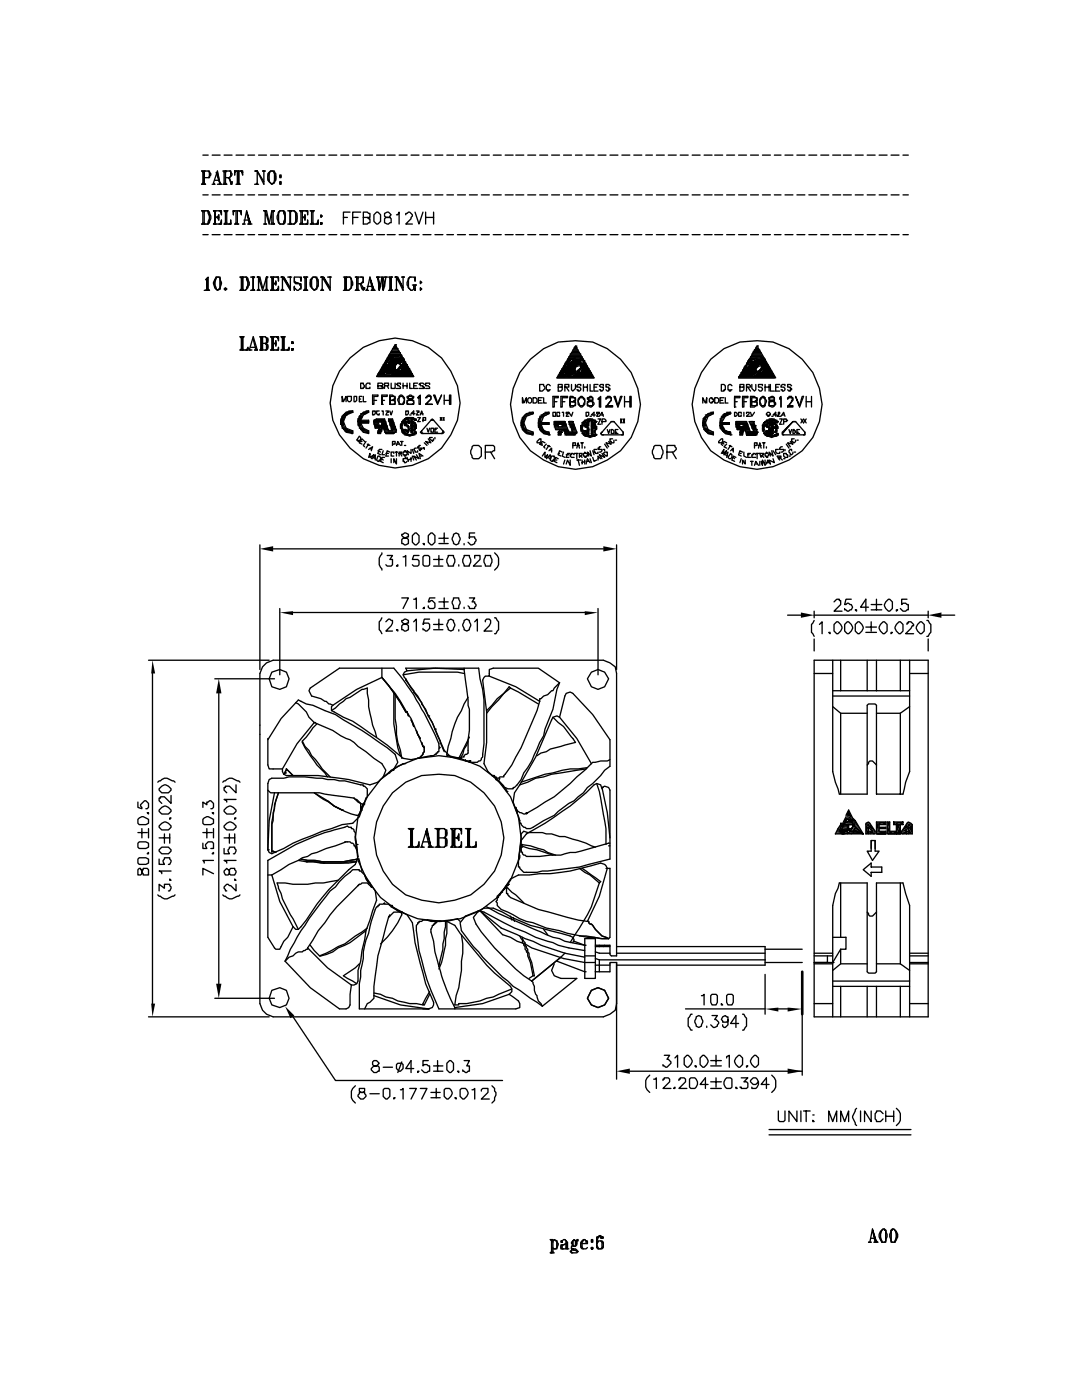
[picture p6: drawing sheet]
<svg xmlns="http://www.w3.org/2000/svg" width="216mm" height="279mm" viewBox="0 0 216 279" stroke-linecap="round" stroke-linejoin="round" font-family="sans-serif">
<g fill="none" stroke="#000" stroke-width=".26">
<path d="M40.5 34.1v2.7v-.3l-.3 .3h.8l-.3-.3v.3v-2.7v2.4M40.5 34.4v-.3h-.3h1.6v.3l.3 .3-.3 .8h-1.1M40.5 31h1M40.5 38.9h1M41 34.1h-.3v.3M41.5 34.1l.3 .3v.8l-.3 .3M41.8 34.4v.8M42.3 36.8h.6l-.3-.3v.3M42.3 31h1.6M42.3 38.9h1.6M42.6 36.5l.8-2.4 .5 2.7M42.9 36h.8"/>
<path d="M43.1 34.4l.8 2.4-.5-2.4M43.9 36.5l-.2 .3 .2-.3 .3 .3h-.8M44.4 34.1h1.6v.3l.3 .3v.2l-.5 .6h-.8M44.4 36.8h.8M44.7 36.5v.3zM44.7 31h1.6M44.7 38.9h1.6M44.7 34.1v2.7M45 36.5l.2 .3zM45 36.5v-2.4v2.7M45 34.1h.2l-.2 .3M45.5 35.5h.3l.2 1h.3v-.3v.6h-.3l-.2-1.1z"/>
<path d="M45.8 34.1h.2v1.1l-.2 .3M46 34.4v.8M46 36.2v.3h.3M46.8 34.1h1.6v.8l-.2-.8 .2 .3-.2-.3M46.8 34.1v.8v-.8v.3l.3-.3M46.8 34.1h.6v2.7M47.1 31h1.6M47.1 38.9h1.6M47.1 36.8h.8M47.4 36.5v.3zM47.6 36.5l.3 .3zM47.6 36.5v-2.4v2.7"/>
<path d="M47.9 34.1h.5M49.5 31h1.3M49.5 38.9h1.3M50.8 36.8h.8M50.8 34.1h.5M51.1 36.8l.2-.3v.3M51.3 34.1l1.4 2.1zM51.6 31h1.6M51.6 38.9h1.6M52.4 34.1h.5zM52.7 34.1v2.7l-1.4-2.7v2.4M53.4 34.7l.6-.6h.8v.3l.2 .3v1.3l-.2 .2v.3l-.6 .3-.8-.8z"/>
<path d="M53.7 34.4l-.3 .8v.5l.3 .3v.2M54 34.1h.5l.3 .6v1.5l-.6 .6-.5-.6v-1.5zM54 31h1.6M54 38.9h1.6M54.8 34.4l.2 .8v.5l-.2 .3v.2M55.8 34.9h.3v.6h-.3zM55.8 35.2h.3zM55.8 36.2h.3v.6h-.3zM55.8 36.5h.3zM56.4 31h1.5M56.4 38.9h1.5M58.7 31h1.6"/>
<path d="M58.7 38.9h1.6M61.1 31h1.6M61.1 38.9h1.6M63.5 31h1.3M63.5 38.9h1.3M65.6 31h1.6M65.6 38.9h1.6M68 31h1.6M68 38.9h1.6M70.4 31h1.6M70.4 38.9h1.6M72.8 31h1.5"/>
<path d="M72.8 38.9h1.5M75.1 31h1.6M75.1 38.9h1.6M77.3 31h1.5M77.3 38.9h1.5M79.6 31h1.6M79.6 38.9h1.6M82 31h1.6M82 38.9h1.6M84.4 31h1.6M84.4 38.9h1.6M86.8 31h1.6"/>
<path d="M86.8 38.9h1.6M89.2 31h1.3M89.2 38.9h1.3M91.3 31h1.6M91.3 38.9h1.6M93.7 31h1.5M93.7 38.9h1.5M96 31h1.6M96 38.9h1.6M98.4 31h1.6M98.4 38.9h1.6M100.8 31h1.6"/>
<path d="M100.8 38.9h1.6M102.9 31h1.6M102.9 38.9h1.6M105.3 31h1.6M105.3 38.9h1.6M107.7 31h1.6M107.7 38.9h1.6M110.1 31h1.6M110.1 38.9h1.6M112.4 31h1.6M112.4 38.9h1.6M114.8 31h1.4"/>
<path d="M114.8 38.9h1.4M116.9 31h1.6M116.9 38.9h1.6M119.3 31h1.6M119.3 38.9h1.6M121.7 31h1.6M121.7 38.9h1.6M124.1 31h1.6M124.1 38.9h1.6M126.5 31h1.6M126.5 38.9h1.6M128.9 31h1.3"/>
<path d="M128.9 38.9h1.3M131 31h1.6M131 38.9h1.6M133.3 31h1.6M133.3 38.9h1.6M135.7 31h1.6M135.7 38.9h1.6M138.1 31h1.6M138.1 38.9h1.6M140.5 31h1.6M140.5 38.9h1.6M142.6 31h1.6"/>
<path d="M142.6 38.9h1.6M145 31h1.6M145 38.9h1.6M147.4 31h1.6M147.4 38.9h1.6M149.8 31h1.5M149.8 38.9h1.5M152.1 31h1.6M152.1 38.9h1.6M154.5 31h1.3M154.5 38.9h1.3M156.6 31h1.6"/>
<path d="M156.6 38.9h1.6M159 31h1.6M159 38.9h1.6M161.4 31h1.6M161.4 38.9h1.6M163.8 31h1.6M163.8 38.9h1.6M166.2 31h1.5M166.2 38.9h1.5M168.3 31h1.6M168.3 38.9h1.6M170.7 31h1.5"/>
<path d="M170.7 38.9h1.5M173 31h1.6M173 38.9h1.6M175.4 31h1.6M175.4 38.9h1.6M177.8 31h1.6M177.8 38.9h1.6M180.2 31h1M180.2 38.9h1M40.5 42.3v-.2h-.3h1.3l.3 .2 .3 .8v.6l-.3 .7-.3 .3h-1.3h.3v-.3M40.5 46.8h1M40.5 42.1v2.6"/>
<path d="M40.7 42.1v2.6zM40.7 44.4v.3h.3M41 55.8l.5-.5v2.6v-.2l.3 .2h-1.1M41 42.1h-.3v.2M41.3 57.7v-2.1v2.3v-.2l-.3 .2M41.3 42.1h.2v.5l.3 .5-.3 1.6h-.2M41.5 42.3l.3 .3v1.6l-.3 .2M42.3 46.8h1.6M42.6 42.1h.5l-.2 .2zM42.6 42.1h1.6v.8l-.3-.8 .3 .2-.3-.2M42.6 44.7h1.6v-.8l-.3 .8 .3-.3-.3 .3M42.9 44.4l.2 .3h-.5z"/>
<path d="M42.9 42.1v2.6M42.9 43.4h.8h-.6l.6-.3-.3 .3 .3 .3M43.1 55.3h.8v.5l.3 .6-.3 1.3-.5 .2-.5-.5-.3-.8zM43.1 55.3h.6l.2 .3v1.8l-.5 .5-.3-.2-.2-.8zM43.1 55.6l-.2 .2v1.6l.2 .3M43.7 42.9v1l-.3-.5zM43.7 42.1h.5M43.7 44.7h.5M43.9 55.6v2.1M44.7 44.7h1.3v-.8v.8v-.3l-.2 .3M44.7 46.8h1.6M44.7 42.1h.8"/>
<path d="M45 57.4l.2 .3-.2 .2-.3-.2zM45 42.1v2.6zM45 42.1h-.3l.3 .2M45 44.4l-.3 .3h.3M45 57.7h.2M45.2 42.1v2.6M45.5 44.7h.5M46.6 42.1h1.6v.8l-.3-.8 .3 .2-.3-.2M46.6 42.1v.8v-.8h.2l-.2 .2zM47.1 44.4v.3h-.3h.8h-.2v-.3M47.1 46.8h1.6M47.1 42.1v2.6"/>
<path d="M47.4 42.1v2.6zM47.6 42.1h.6M48.2 55.3v2.6v-.2l-.3 .2h1l.6-.5v-.2l.2-.3v-.5l-.2-.8-.3-.3h-1.3h.3v.3M48.4 57.7v-2.4v2.6v-.2l.3 .2M48.4 44.7h.5M48.7 55.3h-.3v.3M48.7 44.7l.5-2.6 .8 2.6-.8-2.4 .5 2.4M48.7 43.9h1M48.9 55.3h.3v.5l.3 .6v.5l-.3 .8-.3 .2M49.2 55.6l.3 .2v1.4l-.3 .2M49.5 46.8h1.3M49.7 44.4v.3h-.2h.8"/>
<path d="M50 57.9h.8M50 55.3h.8M50 44.4v.3M50.3 55.3h.5l-.3 .3zM50.3 57.9l.2-.2 .3 .2-.3-.2zM50.5 55.3v2.6v-2.6v2.4M51.3 57.9l.3-.2 .3 .2zM51.3 55.3h.6M51.6 57.7v-2.4l.8 2.6 .8-2.6v2.6v-2.6v2.4M51.6 46.8h1.6M51.9 55.3l.5 2.1zM52.7 44.7h.5z"/>
<path d="M52.7 57.9h.7M52.7 42.1h.5M52.9 57.9l.3-.2 .2 .2-.2-.2zM53.2 42.1l.5 2.3zM53.4 55.3h-.2h.2l-.2 .3M54 46.8h1.6M54 44.7h.8M54.2 55.3v2.6v-.2l-.2 .2h1.6v-.7v.7M54.2 44.4v.3v-2.6l-.5 2.6-.8-2.6v2.6M54.2 42.1h.6M54.5 42.1v2.6zM54.5 57.7v-2.4v2.6v-.2l.3 .2"/>
<path d="M54.5 42.1h.3l-.3 .2M54.5 44.4l.3 .3h-.3M54.8 55.3h-.3v.3M55 55.3h.6v.8v-.8h-1.6h.2v.3M55 56.1v.8zM55 56.4l-.2 .2h.2h-.5M55.3 55.3l.3 .3zM55.6 57.4l-.3 .5 .3-.2-.6 .2M55.6 42.3v2.1M55.8 42.1h.8l.3 .2v2.1l-.3 .3h-.8l-.2-.3-.3-.7v-.6l.3-.8zM56.1 57.9l.3-.2 .2 .2zM56.1 42.1h-.3l-.2 .5v1.6l.2 .5h.3"/>
<path d="M56.1 55.3h.5M56.4 42.1h.2v.5l.3 .5-.3 1.6h-.2M56.4 46.8h1.5M56.6 42.3l.3 .3v1.6l-.3 .2M57.4 42.1h1.3l.6 .5v1.6l-.6 .5h-1.3M57.4 55.3h.8M57.7 42.1h.5l-.3 .2zM57.7 57.4l-1.1-2.1 1.3 2.1M57.9 44.4l.3 .3h-.5zM57.9 55.3v2.6l-1.5-2.6v2.4M57.9 42.1v2.6M58.5 42.1h.2l.3 .5v1.6l-.3 .5h-.2"/>
<path d="M58.7 56.1v.3l1.1 .2 .3 .3M58.7 55.3v.8l.3 .3 1.1 .2v1.1l-.8 .2-.6-.5v-.2v.7v-.5M58.7 46.8h1.6M59 42.3l.3 .8v.6l-.3 .7M60.1 42.1v2.6zM60.1 55.6v-.3v.8v-.5l-.3-.3h-1.1v1.1l.3 .2h.8v.3l.3 .3v.2l-.3 .3M60.1 44.4v.3h-.3h1.6v-.8v.8h-.5M60.3 43.4h.6h-.3l.3-.3-.3 .3 .3 .3M60.3 44.4v.3h.3M60.3 42.1v2.6M60.6 42.1h-.3v.2M60.9 55.3v2.6v-.2l-.3 .2h.8l-.3-.2v.2v-2.6v2.4"/>
<path d="M60.9 55.6v-.3h-.3h.8h-.3v.3M60.9 42.1h.5v.8v-.8h-1.6h.3v.2M60.9 42.9v1zM61.1 42.1l.3 .2zM61.1 46.8h1.6M61.4 44.4l-.3 .3zM61.9 55.8l.5-.5h.8v.3l.3 .2v1.4l-.3 .2v.3l-.5 .2-.8-.7zM62.2 42.1v2.6zM62.2 55.6l-.3 .8v.5l.3 .3v.2M62.2 44.4v.3h-.3h1.6v-.8l-.3 .8 .3-.3-.3 .3M62.2 42.3v-.2h-.3h.8h-.3v.2M62.4 55.3h.6l.2 .5v1.6l-.5 .5-.5-.5v-1.6z"/>
<path d="M62.4 44.4v.3h.3M62.4 42.1v2.6M63 44.7h.5M63.2 55.6l.3 .8v.5l-.3 .3v.2M63.5 46.8h1.3M64 42.9l.3 .2-.3 .3zM64 44.4h.3v.3h-.3zM64 57.9l.3-.2 .3 .2zM64 55.3h.6M64 43.1h.3M65.4 55.3h.7M65.6 57.4l-1-2.1 1.3 2.1"/>
<path d="M65.6 46.8h1.6M65.9 55.3v2.6l-1.6-2.6v2.4M68 46.8h1.6M68.5 55.3h1.3l.3 .3 .3 .8v.5l-.3 .3v.2l-.5 .5h-1.1M68.5 43.4h.8M68.8 57.7v.2zM68.8 55.3v2.6M69.1 57.7l.2 .2zM69.1 57.7v-2.4v2.6M69.1 55.3h.2l-.2 .3M69.6 55.3h.2l.3 .5v1.6l-.5 .5M69.8 42.3h-1.3v2.4"/>
<path d="M70.1 55.6v1.8M70.4 46.8h1.6M70.4 43.4h1M71.2 57.7v-2.4v2.6v-.2l-.3 .2h.8M71.2 55.6v-.3h-.3h1.6v1.1l-.5 .2h-.6M71.4 57.7v.2zM71.4 55.3v2.6M72 55.3h.2l.3 .3v.5l-.5 .5h-.3M72 56.6l.5 .8v.3l.3-.3v.3l-.3 .2-.3-.2zM72 42.3h-1.6v2.4M72.2 57.4l.3 .3M72.5 55.6v.8"/>
<path d="M72.5 43.4h1.3v-.8h-.2l-.3-.3h-.8v2.4h.8l.3-.3h.2v-.7h-.2l-.3-.3M72.8 46.8h1.5M73.3 57.7l.5-2.4 .8 2.6-.8-2.3 .5 2.3v-.2l-.2 .2h.8M73.3 57.9v-.2l-.3 .2h.6M73.3 57.2h1M74.6 42.9l.5-.6h.3l.5 .6v1.3l-.5 .5h-.3l-.5-.5zM74.6 57.7v.2M75.1 55.3h.6l-.3 .3zM75.1 46.8h1.6M75.1 55.3h.8M75.4 55.3l.3 2.6zM75.4 55.3l.5 1.9 .3-1.9h.3l.2 1.9 .3-1.9"/>
<path d="M75.9 57.2l-.2 .7M76.2 55.3l.3 2.6zM76.7 42.6v.5l.3 .3h.8l.3 .3v.7h-.3l-.3 .3-.8-.3v-.7l.3-.3h.8v-.3l.3-.2-.6-.6zM76.7 55.3h.6zM76.7 57.2l-.2 .7M77.3 46.8h1.5M77.5 55.3h.8h-.2v.3M77.8 57.7v.2zM77.8 55.3v2.6M78.1 57.7v-2.4v2.6v-.2l.2 .2h-.8M78.8 55.3h.6l1 2.1-1.3-2.1M78.8 57.9l.3-.2 .3 .2z"/>
<path d="M79.1 42.9h.3l.2-.6v2.4M79.6 46.8h1.6M80.2 55.3h.5zM80.4 55.3v2.6l-1.3-2.6v2.4M81 42.9v-.3h.2l.3-.3h.3l.5 .6-.3 .8-1 1h1.3M81.5 55.6v1.8M82 55.3h-.2l-.3 .5v1.6l.5 .5M82 46.8h1.6M82.3 56.9h.8h-.3v.3M82.5 56.9v.8M82.8 55.6v-.3v.8v-.5l-.3-.3h-.7l-.3 .3-.3 .8v.5l.3 .3v.2l.5 .5h.3l.2-.2h.3v.2v-1v.8M82.8 42.3l.8 2.4 .8-2.4"/>
<path d="M83.9 56.1l.2 .3-.2 .2zM83.9 57.4l.2 .3-.2 .2zM83.9 57.7h.2M83.9 56.4h.2M84.4 46.8h1.6M84.9 43.4h1.6M84.9 42.3v2.4M86.5 42.3v2.4M86.8 46.8h1.6M89.2 46.8h1.3M91.3 46.8h1.6M93.7 46.8h1.5"/>
<path d="M96 46.8h1.6M98.4 46.8h1.6M100.8 46.8h1.6M102.9 46.8h1.6M105.3 46.8h1.6M107.7 46.8h1.6M110.1 46.8h1.6M112.4 46.8h1.6M114.8 46.8h1.4M116.9 46.8h1.6M119.3 46.8h1.6M121.7 46.8h1.6"/>
<path d="M124.1 46.8h1.6M126.5 46.8h1.6M128.9 46.8h1.3M131 46.8h1.6M133.3 46.8h1.6M135.7 46.8h1.6M138.1 46.8h1.6M140.5 46.8h1.6M142.6 46.8h1.6M145 46.8h1.6M147.4 46.8h1.6M149.8 46.8h1.5"/>
<path d="M152.1 46.8h1.6M154.5 46.8h1.3M156.6 46.8h1.6M159 46.8h1.6M161.4 46.8h1.6M163.8 46.8h1.6M166.2 46.8h1.5M168.3 46.8h1.6M170.7 46.8h1.5M173 46.8h1.6M175.4 46.8h1.6M177.8 46.8h1.6"/>
<path d="M180.2 46.8h1M48.2 69.6v.2h-.3h1.6v-.5l-.3 .5 .3-.2-.3 .2M48.4 67.5v2.3v-2.6v.3l.3-.3h-.8l.3 .3v-.3v2.6M48.4 69.6v.2h.3M48.9 69.8h.6M50 69.3h1.1M50.3 69.8h-.6l.8-2.6 .8 2.6M50.5 67.7l.6 2.1zM50.8 69.8h.3v-.2l.2 .2zM51.9 67.2l.2 .3zM51.9 67.2h1l.3 .3h.2v.8l-.2 .2h-.3M52.1 67.2v2.6v-2.3"/>
<path d="M52.1 69.6l-.2 .2h.2M52.4 67.2v.3zM52.4 67.2v2.6M52.9 67.2l.3 .3v1h-.8M52.9 68.5l.3 .3h.2v.8l-.2 .2h-1.3M52.9 68.5l.3 .3v1h-.3M53.2 67.5l.2 .2v.3l-.2 .3M53.2 68.8l.2 .3v.2l-.2 .3M54.2 69.6v.2h-.2h1.6v-.5v.5h-.6M54.5 69.6v.2h.3M54.8 67.2l-.3 .3v-.3v2.6v-2.3M55 67.2l.6 .3-.3-.3 .3 .5"/>
<path d="M55 68v1.1zM55 68.3v.5l-.2-.3h.2h-.5M55.3 69.8l.3-.2zM55.6 67.2v.8v-.8h-1.6l.2 .3v-.3v2.6M56.4 69.6v.2h-.3h1.6v-.5l-.3 .5 .3-.2-.3 .2M56.6 67.5v2.3v-2.6v.3l.3-.3h-.8l.3 .3v-.3v2.6M56.6 69.6v.2h.3M57.1 69.8h.6M58.2 68.3h.3v.2h-.3v-.2h.3v.2h-.3zM58.2 69.6h.3v.2h-.3v-.2h.3v.2h-.3zM69.3 79.1h.8v.8l-.3 .3h-.2l-.3-.3zM69.8 71.4a12.4 12.4 0 0 1 20.2 2.7 11.8 11.8 0 0 1 0 12.7 12.6 12.6 0 0 1-20.2 2.6 12.2 12.2 0 0 1 0-18z"/>
<path d="M70.6 79.1h.6v.8l-.3 .3h-.3zM71.7 79.6h.3M72 76.5h.5v.2l.3 .3v.3h-.3v.2h-.5zM72.2 79.1h-.5v1.1h.5M72.5 79.1v1.1h.5M73.8 76.7v-.2h-.5l-.3 .2v.8h.8v-.2M74.3 78.8h1.1v.3h-.8v1.6h-.3zM74.6 79.9h.5zM75.4 77h.8l.3-.3-.3-.2h-.8v1h1.1v-.2h-.3v-.3h-.3M75.4 74.6h1.3M75.4 75.1h7.1M75.7 74.3h1"/>
<path d="M75.9 73.8h.6M75.9 74.1h.6M76.2 79.9h.5zM76.2 78.8h1.1v.3h-1.1v1.6zM76.2 73.3h.5M76.2 73.6h.3M76.5 72.8h.5M76.5 73h.2M76.7 77h.8v-.5h-.8v1M76.7 72.5h.3M76.7 73.6h2.1M76.7 73.8h2.1"/>
<path d="M76.7 74.1h2.1M77 74.9h-1.6h6.9h-4.2M77 72h.5M77 72.2h.3M77 73h1.8M77 73.3h1.8M77 74.3h1.6M77.3 71.7h3.4M77.3 71.4h1M77.3 72.8h1.8M77.3 74.6h.5M77.3 77l.2 .5"/>
<path d="M77.5 70.9h2.7h-2.4h2.1M77.5 71.2h1.3M77.5 72.2h2.7M77.5 72.5h2.4M77.8 70.6h2.1zM77.8 78.8h.5l.3 .3h.2v.5l-.2 .3h-.3h.5v.8h-1h.8l.2-.3v-.2l-.2-.3h-.8h.5l.3-.3h.2v-.2l-.2-.3h-.8v1.6zM77.8 72h2.4M78.1 70.1h1.5zM78.1 76.5v1h.7v-1M78.3 69.8h1.1zM78.3 69.6h1.1h-.8M78.3 70.1h1.3"/>
<path d="M78.3 74.6h4M78.6 69.3h.5M78.8 68.8l3.7 6.3h-7.4zM78.8 71.4h1.1M78.8 69.1h.3M78.8 68.8h.3M78.8 74.3h3.2M79.1 73.8h.5M79.4 73.6h.5M79.4 74.1h2.6M79.6 79.1l.3-.3h.3l.5 .6v1l-.3 .3h-.8l-.2-.8zM79.6 70.4h-1.5h1.8"/>
<path d="M79.6 79.1h.8v.3l.3 .2-.3 1.1h-.5M79.6 73.3h.3M79.9 71.4a2.31 2.31 0 0 0-2.6 1.6l-.6 .6v.5l.6 .5h.5l1.3-.5-.3-.5v-.8l.6-.3 .5 .3M79.9 76.7v-.2h-.5l-.3 .2h.3v.3h.2l.3 .3v.2h-.8M79.9 71.4l.3 .6-.3 .8M79.9 72.8l.3 .2-.8 .8v.3l-.3-.3M79.9 72.8v.2l-.5 .8h-.3M79.9 79.1l-.3 .3v1l.3 .3h-.3M79.9 71.2h.3M79.9 72.8h1.3M79.9 73h1.3M80.2 71.4l-.6-.2a3.3 3.3 0 0 0-3.1 2.4v.5l.2 .5 .6 .3h.8l1.3-.8"/>
<path d="M80.2 71.4l.2 .3v.8l-.2 .5v.6l-.3 .5h-.5M80.2 71.4h.2M80.2 73.3h1.3M80.2 73.6h1.6M80.2 73.8h1.6M80.4 76.5v1M80.4 72h.3M80.4 72.2h.6M80.4 72.5h.6M80.4 77h.8M81.2 79.1v.3l.3 .2h.3l.7 .6v.2l-.2 .3h-.8l-.3-.3v-.2l.8-.6h.3l.2-.2v-.3h-.2l-.3-.3zM81.2 76.5v1"/>
<path d="M81.5 79.1v.5h.5l.3 .3h.2v.8h-1.3v-.8h.3l.3-.3h.5v-.5zM81.8 76.5v1h.5M82.5 77h.6M83.3 76.5h-.8v1h.8M83.6 79.1l.3-.3v1.9h-.3v-1.6v.3h-.3zM84.7 76.7l-.3-.2h-.5l-.3 .2h.3v.3h.5v.3h.3v.2h-1.1M84.9 79.4l.6-.6h.2l.3 .3v.5l-1.1 1.1h1.4h-1.4l1.1-1.1v-.5h-.8v.3zM85.7 76.7v-.2h-.8v.5h.6l.2 .3v.2h-.8M86.5 78.8h.3l.5 1.6 .8-1.6-.8 1.9zM88.6 78.8v1.9zM88.6 79.9h1.1zM89.7 78.8h.3v1.9h-.3z"/>
<path d="M105.3 79.6l.3-.2h.2l.3 .2v.6l-.3 .2h-.2l-.3-.2zM105.8 71.7l2.7-2.1 2.9-1.3 3.4-.3 3.5 .3a13.9 13.9 0 0 1 9.5 12.4 12.6 12.6 0 0 1-6.6 11.1 11.8 11.8 0 0 1-12.7 0 12.6 12.6 0 0 1-2.7-20.1zM106.4 79.4h.5l.3 .2v.6l-.3 .2h-.5zM107.4 79.9h.5M107.7 76.7h.8v.3l.2 .3v.2l-.5 .6h-.5zM108.2 79.4h-.8v1h.8M108.5 79.4v1h.5M109.8 77l-.3-.3h-.2l-.3 .3v.8h.3v.3h.2v-.3h.3M110.3 79.1h1.1v.3h-.8v1.8h-.3zM111.1 75.4h7.4M111.4 77.3h.8v-.6h-.8v1.4h.5l.3-.3v-.5h-.3M111.4 74.9h1.3"/>
<path d="M111.7 74.3h.7M111.7 74.6h.7M111.9 79.1h1.3v.3h-1v1.8h-.3zM111.9 74.1h.5M112.2 73.6h.5M112.2 73.8h.2M112.4 73h.6M112.4 73.3h.3M112.7 77.3h.8v-.6h-.8v1.4M112.7 72.5h.5M112.7 72.8h.3M112.7 73.8h2.1"/>
<path d="M112.7 74.1h2.1M112.7 74.3h2.1M112.7 74.6h1.9M113 75.1h-1.6h6.9h-4.3M113 72.2h.5M113 73.3h1.8M113 73.6h1.8M113 74.9h1M113 77.3l.5 .8M113.2 72h.6M113.2 71.7h1.4M113.2 72.8h2.7"/>
<path d="M113.2 73h1.9M113.5 71.2h2.7M113.5 72.5h2.7M113.8 70.9h2.1zM113.8 79.1h.5l.3 .3h.2v.5l-.2 .3h-.3h.5v.8h-.2l-.3 .2h-.5zM113.8 79.4h.8l.2 .2v.3h-.2l-.3 .3h-.5h.8l.2 .2v.3l-.2 .3h-.8M113.8 70.6h2.1M114 70.6h1.6zM114 70.4h1.6zM114 76.7v1.1l.3 .3 .5-.6v-.8M114 72.2h1.9M114.3 70.1h1.1z"/>
<path d="M114.3 69.8h1.1zM114.3 72h1.6M114.3 75.1h4M114.6 69.6h.5zM114.6 69.8h.5M114.6 69.3h.5M114.6 74.9h3.7M114.8 69.1l3.7 6.3h-7.4zM114.8 71.4h-1.3h2.7h-.3M114.8 71.7h1.6M114.8 69.1h.3M114.8 74.6h3.2"/>
<path d="M115.1 74.1h.5M115.4 79.6l.5-.5h.3l.5 .5v1.1l-.5 .5h-.3l-.5-.5zM115.4 73.8h.5M115.4 74.3h2.6M115.6 79.4h.8v.2l.3 .3-.3 1.1h-.8l-.2-.8zM115.6 73.6h.3M115.9 77v-.3h-.5l-.3 .3v.3h.5l.3 .2v.3l-.3 .3h-.2v-.3h-.3M115.9 73h-.5l-.6 .3-.2 .5 .2 .5M115.9 73v-1l-.3-.3a2.72 2.72 0 0 0-2.9 2.6l.5 .6h.6l.8-.3 .2-.3M115.9 73h1.3M116.2 73.3l-.8 1h-.3v-.2l.8-.5v-.3h1.3M116.2 73.3v.5l-.3 .5h-.5"/>
<path d="M116.2 73.3v-.5l.2-.6-.2-.5-.6-.3h-.8l-.8 .3-1.3 1.3-.3 .8v.8a1.51 1.51 0 0 0 2.2 .3l.8-.6M116.2 72h.5M116.2 72.8h.7M116.2 73.6h1.3M116.2 73.8h1.3M116.2 74.1h1.5M116.4 72.2h.3M116.4 72.5h.5M116.4 77.3h.8M116.4 76.7v1.4M117.2 79.4v.2l.3 .3 .8 .3v.8h-.8l-.3-.3v-.3l.3-.2 .8-.3v-.5l-.3-.3zM117.2 76.7v1.4"/>
<path d="M117.5 79.4v.5h.5l.5 .5v.3l-.5 .5-.8-.2v-.8h.3l.2-.3h.6v-.5zM117.7 76.7v1.4h.6M118.5 77.3h.6M119.3 76.7h-.8v1.4h.8M119.3 79.6l.6-.5v2.1h-.3v-1.8v.2zM120.4 77v-.3h-.5l-.3 .3 .3 .3h.5v.5l-.3 .3h-.2v-.3h-.3M120.9 79.4h.3v-.3h.5l.3 .3v.5l-1.1 1.3 1.1-1.3v-.5h-.8l-.3 .2zM121.7 77l-.3-.3h-.5v.6h.5v.2h.3v.3h-.3v.3h-.2l-.3-.3M122.5 79.1h.3l.5 1.9 .5-1.9h.3l-.8 2.1zM124.6 79.1v2.1zM125.7 79.1h.2v2.1h-.2zM141.6 79.6l.2-.2h.3v.2h.2v.6h-.2v.2h-.3l-.2-.2z"/>
<path d="M141.8 71.7l2.7-2.1 3.1-1.3 3.5-.3a12.4 12.4 0 0 1 11.1 6.3 12.7 12.7 0 0 1-7.9 18.8l-3.2 .6-3.5-.6-3.1-1.3-2.7-1.8-1.8-2.7a12.3 12.3 0 0 1 0-13zM142.6 79.4h.5l.3 .2v.6l-.3 .2h-.5zM143.7 79.9h.5M143.9 76.7h.6l.2 .3v.8h-.2v.3h-.6zM144.5 79.4h-.8v1h.8M144.7 79.4v1h.6M146 77l-.2-.3h-.3l-.2 .3v.8h.2v.3h.3v-.3h.2M146.6 79.1h1v.3h-1v1.8zM147.4 75.1h7.1h-4.2M147.6 77.3h.8v-.6h-.8v1.4h.6l.2-.3v-.5h-.2M147.6 74.9h1.4M147.6 75.1h1.6"/>
<path d="M147.9 74.3h.8M147.9 74.6h.8M148.2 79.1h1v.3h-.8v1.8h-.2zM148.2 73.8h.5M148.2 74.1h.5M148.4 73.3h.6M148.4 73.6h.3M148.7 73h.3M149 77.3h.8v-.3l-.3-.3h-.5v1.4M149 72.5h.5M149 72.8h.2M149 73.6h1.8"/>
<path d="M149 73.8h1.8M149 74.1h2.1M149 74.3h2.1M149 74.6h1.8M149.2 72h.8M149.2 72.2h.6M149.2 73.3h1.9M149.2 74.9h1.1M149.2 77.3l.6 .8M149.5 72.2a2.41 2.41 0 0 1 2.9-.5v2.1l-.3 .5h-.8a1.67 1.67 0 0 1-2.6 .3v-.8l.3-.8zM149.5 71.7h1M149.5 72.8h2.6"/>
<path d="M149.5 73h1.8M149.8 71.2h2.3zM149.8 79.1h.7l.3 .3h.3v.5l-.3 .3h-.3h.6v.8h-.3l-.3 .2h-.7zM149.8 72.5h2.3M150 70.9h2.1zM150 70.6h1.9zM150 76.7v.8l.5 .6 .3-.3v-1.1M150 79.4h.8l.3 .2v.3h-.3l-.3 .3h-.5h.8l.3 .2v.3l-.3 .3h-.8zM150 72.2h2.1M150.3 70.1h1.3h-1.1M150.3 70.6h1.6M150.5 69.8h1.1"/>
<path d="M150.5 72h1.6M150.5 75.1h4M150.8 69.6h.5zM150.8 69.3h.3zM150.8 71.7h1.1M150.8 74.9h3.5M151.1 71.4h-1.3h2.6h-.5M151.1 69.1l-3.7 6.3h7.1M151.1 69.1l3.7 6.3h-7.4M151.1 69.1h.2M151.1 74.6h3.2M151.3 74.1l.8-.8v.3l-.5 .7h-.3z"/>
<path d="M151.3 74.1h.6M151.3 74.3h.3M151.6 79.6l.5-.5h.3l.3 .3 .2 .8-.2 .8-.3 .2h-.3l-.5-.5zM151.6 70.4h-1.3h1.6M151.6 73.8h.5M151.9 73h.2M151.9 73.3h1.6M151.9 73.6h.2M151.9 74.3h2.1M152.1 77v-.3h-.8v.6h.6l.2 .2v.3l-.2 .3h-.3l-.3-.3M152.1 72v1M152.1 73h-.5l-.5 .3-.3 .5 .3 .5"/>
<path d="M152.1 72l-.2-.3a2.72 2.72 0 0 0-2.9 2.6l.5 .6h.5l1.1-.6M152.1 71.7h.6M152.1 74.1h1.9M152.4 79.4h-.5l-.3 .8 .3 .8h.8M152.4 72h.3M152.4 72.2h.5M152.4 72.5h.5M152.4 72.8h.8M152.4 73h.8M152.4 73.6h1.3M152.4 73.8h1.3M152.7 79.4h-.3l.3 .2v1.1l-.3 .3"/>
<path d="M152.7 76.7v1.4M152.7 77.3h.8M153.5 79.4v.5h.5l.3 .3h.2v.8h-1v-.8h.5l.3-.3h.2v-.5l-.2-.3zM153.5 79.4h1v.5h-.5l-.3 .3h-.2v.8l.8 .2 .5-.5v-.3l-.5-.5h-.6l-.2-.3v-.2h.2M153.5 76.7v1.4M153.7 76.7v1.4h.8M154.8 77.3h.5M155.6 76.7h-.8v1.4h.8M155.8 79.1v2.1v-1.8l-.2 .2v-.2zM156.6 77v-.3h-.5l-.3 .3v.3h.6l.2 .2v.3l-.2 .3h-.3v-.3h-.3M157.4 79.1h.6v.3h.2v.5l-1 1.3 1-1.6-.2-.2h-.6l-.2 .2v-.2h.2zM158 77l-.3-.3h-.5v.6h.5v.2h.3v.3h-.3v.3h-.3l-.2-.3"/>
<path d="M158.7 79.1l.8 1.9 .6-1.9h.2l-.8 2.1zM160.9 79.1v2.1zM161.9 79.1v2.1zM68 83.9h.5M68 84.1h.5M68 84.4h.5M68 83.6h.5M68 84.7h.5M68.3 83.1h.5zM68.3 85.2h.5zM68.3 80.2v-1.1l.2 1.1 .6-1.1v1.1M68.3 85.5h.8"/>
<path d="M68.3 83.3h.5M68.3 84.9h.2M68.5 85.7h.8M68.8 86h1.6M69.1 82.3h1.3h-1.1M69.1 82.8h-.6h.8M69.3 82.5h-.5h.8M69.3 86.3h1.1h-.8M69.6 82h.8M70.4 82l-1.3 .3a2.3 2.3 0 0 0-1 2.6 2.3 2.3 0 0 0 2.3 1.6M70.4 86v.5h-.3M70.4 82v.3l-1.3 .5-.6 1.3 .6 1.4 1.3 .5"/>
<path d="M71.4 84.9h.6h-.3M71.4 83.9h2.2v.5h-2.2M71.4 84.1h2.2M71.4 83.6h.6M71.4 84.7h.6M71.7 85.2h.5zM71.7 87l.3 .3v.5h-.3v.3h-.3v-.3h-.2zM71.7 83.1h.5M71.7 85.5h.8M71.7 83.3h.5M72 82.8h.5zM72 84.4l.5 1.1 1.1 .5"/>
<path d="M72 82.5h1M72 85.7h.8M72 88.1h.2M72.2 86h1.4M72.5 82.3h1.1zM72.5 86.3h1.1h-.6M72.8 88.1l-.6-.5-.5 .8 .5 .2M73 88.1l-.5 .8 .3 .3M73 82h.6M73.3 88.6l.5 .3M73.6 82v.3l-1.1 .5-.5 1.1M73.6 82a2.25 2.25 0 0 0-2.2 2.3 2.25 2.25 0 0 0 2.2 2.2v-.5"/>
<path d="M73.6 91.3l.2-.8v.8l.8-.5-.5 .7M73.6 89.7l.7-.5-.2 .8M73.6 88.6l-.6 .8M73.8 89.4l.3 .3M74.3 82h.6v.5l-.3 .3h-.3zM74.3 91.5l.6-.7v1M74.6 84.7h.8zM74.6 83.9h2.1M74.6 84.1h2.4M74.6 91.3l.3 .2M74.9 85.2h2.4M74.9 84.7h.5"/>
<path d="M75.4 86.5h.5zM75.4 91h.3l.2 .3v.5h-.2v.3h-.3l-.3-.3zM75.4 86.5l.3-1h-.8l-.3-1.1h.8h-.8v-.5l.5-.3h1.6l.8 2.4h.8l-.8-2.4h.8l.8 2.4-.5 .5h-1.6l-.5-1h.8h-1.1l-.3 1M75.4 86.3h.5M75.4 84.1l.3 .8h.5v-.8M75.4 86h.8M75.4 90l.5 .2M75.7 85.7h.5zM75.7 85.5h.5zM75.7 82h-.6v.5l.3 .3h.3v-.3M75.7 85.7h.5M76.2 84.7h.8"/>
<path d="M76.2 89.7h-.5l-.3 .8 .5 .3M76.2 82h.3v.8M76.2 84.4h.8M76.2 91.5l.3 .3M76.2 80.7h.3M76.5 90l-.3 .8h.5M76.7 86.3h2.4zM76.7 86h2.4zM76.7 85.7h.8zM76.7 91.3h-.5l-.3 .8 .6 .2M76.7 85.7h.8M77 84.9h-2.1h2.4"/>
<path d="M77 82h.5v.3h-.2l-.3 .5h.5M77 86.3h1.8M77 90.5h.5M77.5 84.1h.8zM77.5 83.9h.8M77.8 84.7h.8zM77.8 90.2l-.5-.2-.3 1h.5M77.8 84.9h.8h-.5M77.8 82l.3 .8 .2-.8M77.8 84.1h.5M77.8 84.4h.8M77.8 84.7h.8"/>
<path d="M78.1 85.2h.7M78.1 85.7h.7M78.1 85.5h.7M78.1 91.5v.8M78.3 85.7h.8zM78.3 88.6h.5v-.5h-.5v.8M78.6 90.5v-.3h-.5v.8h.5M78.8 90.2h.6M79.1 91.5v1.1l-.5-1.1v.8M79.1 88.9l.3-.8 .5 .8M79.1 90.2v.8M79.1 88.6h.5"/>
<path d="M79.6 90.5h.6v-.3h-.6v.8M79.9 85.5h.3zM79.9 84.9h.3zM79.9 84.7h.3M79.9 85.5h.3M79.9 84.9h.3M79.9 88.1h.5M79.9 85.2h.3M79.9 90.5l.3 .5M80.2 84.4h.2zM80.2 86.3h.5M80.2 84.4h.2"/>
<path d="M80.2 86h.2M80.2 85.7h.2M80.2 88.1v.8M80.4 84.1h-.2h.5M80.4 83.9h.6M80.4 86.5h.8M80.7 85.7h.3zM80.7 90h.3v.2h.2v.6h-.2v.2h-.3v-.2h-.3v-.6h.3zM80.7 86h1.1M80.7 84.4h.5M80.7 84.9h.5M80.7 86.8h2.1"/>
<path d="M80.7 88.9h.3M81 84.1h.5zM81 82h.5v.5l-.3 .3h-.2zM81 83.3h1.5M81.2 83.6h-.5h.8M81.2 91.5h-.2v-.2l-.3 .2h-.3v.6h.3v.2h.3l.2-.2M81.2 85.2h.6M81.2 91.3l.3 .8M81.2 80.4l.3 .3M81.5 83.9l-.8 .8h.3h-.3l.8 .5v.8l-.8-.3 .8 .6h-.3h.3v-1.4M81.5 84.1l-.5 .6 .5 .2h-.5M81.5 83.9v.5v-.3"/>
<path d="M81.5 83.9h.3M81.5 84.1h.3M81.5 84.4h.3M81.5 85.7h.3M81.5 85.5h.3M81.8 82.8h.2M82 86.3h.3zM82 85.7h.3zM82 84.4h.8M82 83.9l.8 .5 .3 .8h-1.1h1.1l-.6 .8h.3h-.3l.3-.8M82 84.1h.5h-.5h.3M82 86h.3"/>
<path d="M82 85.5h.3M82 89.7v.8l-.8-.5 .3 .8M82 83.9h.3M82 83.6h1.1M82 84.7h.3M82 83.9v2.4h.3v-1.1M82 84.9h1.1M82 91.3v.8M82 91.5l-.5 .3M82.3 84.9v-.8l.5 .8M82.3 91l.2 .8M82.3 89.7l.2 .8"/>
<path d="M82.5 85.5h.6h-.3M82.5 84.7h.6M82.5 86.5h.6M82.5 85.7h.3M82.5 80.4l-.2 .3M82.8 86.3l-1 .5-1.1-.5-.5-1.1 .5-1.3 1.1-.3 1.3 .3-1.3-.6-1.4 .6-.5 1.3 .5 1.3 1.4 .5 1.3-.5M82.8 82.5h-.8l.5-.5v.8M82.8 86.3h.3M82.8 86.3l.3 .2M83.1 90.8l.5 .7-1.1-.5 .6 .8M83.1 89.4h-.3l-.3 .3 .3 .3v.2h.5v-.2M83.1 82h.5v.3h-.3l-.2 .5h.5"/>
<path d="M83.3 83.3h.6l-.6 .8h.6M83.9 86.3l.2-.3v.3l.3 .2h-.3zM83.9 88.9h-.3v.3h-.3v.2h.8v.3h-.2v.3l-.3-.3M83.9 82.8l.2-.8 .3 .8M83.9 82.5h.5M83.9 91h.2M84.4 86.5h3.7zM84.4 83.9h.5v-.6h-.5v.8M84.4 91l-.8-.5 .3 1M84.7 89.4h-.3h.3v.3M84.7 88.4l.5 .5M85.2 85.5l.3 .8 .2-.8"/>
<path d="M85.5 87.6l.5 .8-1.1-.3 .6 .5M86 83.9l-1.9 2.1zM86 85.5h.5v.8h-.5zM86.3 83.6l.2 .3h-.5zM86.3 87.3h-.6v.3l.3 .2h.3v.3l.2-.3v-.2M86.5 83.9l1.9 2.1zM86.8 87.3v.3zM86.8 85.7h.2M87.3 85.5h-.5v.8h.5M87.8 83.3l.3 .6M88.1 83.3l-.3 .6M88.4 86l.2 .3-.2 .2h-.3l.3-.2z"/>
<path d="M88.4 83.3l.2 .6M88.6 83.3l-.2 .6M94.2 89.2l.3-.3h1l.5 .5v1.6l-.5 .5h-1l-.3-.2-.3-.8v-.5zM96.8 90.2h1.4l.2-.2h.3v-.8l-.3-.3h-1.6v2.6M97.9 90.2l.8 1.3M104 83.9h.5zM104 84.1h.5zM104 85.2h.5h-.3M104 84.4h.5M104 84.7h.5M104 84.9h.5M104.2 83.3h.6z"/>
<path d="M104.2 80.4v-1l.3 1 .5-1v1M104.2 85.7h.8M104.2 85.5h.6M104.5 83.1h.5zM104.5 83.6h-.3h.6M104.5 86h.8M104.8 86.3h1.6M104.8 82.8h.8M105 82.5h1.4h-1.1M105.3 86.5h1.1h-.8M105.6 82.3h.8M106.4 82.3v.2l-1.4 .6-.5 1.3 .5 1.3 1.4 .6"/>
<path d="M106.4 86.3v.5h-.3M106.4 82.3l-1.4 .2a2.3 2.3 0 0 0-.9 2.7 2.3 2.3 0 0 0 2.3 1.6M107.2 88.1l.5-.5h.2v.5l-.2 .3h-.5zM107.4 83.9h.5zM107.4 84.1h.5zM107.4 83.6h.5h-.2M107.4 84.9h.5M107.4 85.2h.5M107.7 83.3h.5zM107.7 83.1h.8h-.6M107.7 85.7h.8M107.7 85.5h.5"/>
<path d="M107.9 84.7l.6 1.3 1 .3M107.9 86h.8M107.9 82.8h1.1M107.9 88.4l.3 .2M108.2 91l.5-.8v1.1l.6-.5-.3 .5M108.2 86.3h1.3M108.5 82.5h1zM108.5 86.5h1h-.8M108.7 88.4l-.5-.3-.5 .5 .5 .3M108.7 82.3h.8M109 91.5l.8-.7v1M109 88.6l-.5 .6 .2 .2"/>
<path d="M109.3 91.3l.5 .2M109.3 88.9l.5 .3M109.5 82.3v.2l-1 .6-.6 1.3h1.6h-2.1h2.1v.3h-2.1M109.5 82.3l-1 .2a2.3 2.3 0 0 0-1 2.5 2.3 2.3 0 0 0 2 1.8M109.5 90l.6-.6v.8M109.5 86.8h.3M109.5 86.3v.5M109.5 88.9l-.5 .8M109.8 89.7l.3 .3M110.1 91h.5v.8h-.3v.3h-.2l-.3-.3zM110.3 82.3h.6v.8h-.6zM110.6 84.9h.8z"/>
<path d="M110.6 80.2h.5zM110.6 84.7h2.4h-1.6v.5M110.6 84.4h2.1M110.6 85.2h.8M110.9 85.5h2.3zM110.9 85.2h2.1zM110.9 91.8h.2M111.4 86.8h.5zM111.4 86.5h.5zM111.4 86.3h.8h-.8h.5M111.4 91.5l-.5-.2-.3 .8 .5 .2M111.4 90.5h.3"/>
<path d="M111.7 86h.5zM111.7 85.7h.5zM111.7 82.5v-.2h-.6v.8h.6v-.3M111.7 85.7l-.3 1.1h.5l.3-1.1M112.2 84.9h.8zM112.2 80.2h.5zM112.2 84.7v.5h-.8M112.2 90.2l-.5-.2-.3 .8 .5 .2M112.2 82.3h.2v.8M112.2 85.2h.8M112.4 90.2l-.2 .8 .5 .3M112.4 86h1.1"/>
<path d="M112.4 85.7l.6 1.1M112.7 86.3h2.4zM112.7 86.5h2.4M112.7 86.3h.8M112.7 86.8h2.1M112.7 91.8l-.3 .8M113 86.8h1.6zM113 82.5v-.2h.5v.2h-.3l-.2 .6h.5M113 90.8h.5M113.2 85.7h-2.3l-.3-1.6h2.1h-2.1h2.1l.8 2.2M113.5 84.4h.8zM113.5 86.3h.8l-.8-2.2h.8h-.8h.8l.8 2.2"/>
<path d="M113.5 82.3l.5 .8 .3-.8M113.5 84.7h1.1M113.8 85.2h.8zM113.8 90.5h-.6l-.2 .8h.5M113.8 91.8v1.1l-.6-1.1-.2 .8M113.8 84.9h.8M113.8 85.2h.8M114 86h.8zM114 85.7h.8zM114 85.7h.8M114 85.5h.8M114.3 88.9h.5v-.5h-.5v1"/>
<path d="M114.3 86.3h.8M114.6 90.8l-.3-.3h-.3v.3h-.2v.2l.2 .3h.6M114.6 90.5h.8M115.1 86.3l-.5 .5M115.1 89.4l.3-1 .2 1M115.1 90.5v1M115.1 91.8h.8M115.1 88.9h.5M115.4 91.8l.2 1.1M115.6 91h.3l.3-.2v-.3h-.6v.8M115.9 85.7h.3zM115.9 85.7h.3"/>
<path d="M115.9 85.5h.3M115.9 84.9h.3M115.9 85.2h.3M115.9 91l.3 .3M115.9 88.4h.5M116.2 84.7h.2zM116.2 86.3h.2zM116.2 86h-.3h.5M116.2 84.4h.5M116.2 88.4v1M116.2 91.8v.8M116.4 84.1h.5"/>
<path d="M116.4 84.1l1.3-.5 1.4 .5-.3 .3-1.1-.5-1 .5-.5 1.1 .5 1 1 .5 1.1-.5 .3 .3-1.4 .5-1.3-.5-.5-1.3zM116.4 86.5h-.2h.5M116.4 86.8h.5M116.7 90.2l.2 .3h.3v.5h-.3v.3h-.2v-.3h-.3v-.5h.3zM116.7 89.2v.2zM116.7 84.9h.2M116.7 83.9h2.1M116.7 84.7h.5M116.7 84.9l.5 .6v.8h-.5M116.7 85.2h.8M116.7 91.8v.8M116.7 92.1l-.5 .2"/>
<path d="M116.7 87h2.1M116.9 82.3h.6v.5l-.3 .3h-.3zM116.9 84.9l.6 .6v1.3l-.8-.8h.2l.3 .3h-.3M116.9 86.5h.6M117.2 84.4h.3zM117.2 84.7h.3zM117.2 86.5h.3zM117.2 86.3h.3zM117.2 85.5h.3zM117.2 84.9h.3zM117.2 86h.3M117.2 85.7h.3"/>
<path d="M117.2 84.4h-.3h.6M117.2 83.6h1.1M117.2 84.4v.5M117.2 84.4l-.3 .5M117.2 92.1h.3M117.2 81h.3M117.5 84.1h.2M117.5 84.1l-.8 .8M117.5 84.1v.8M117.7 90l.3 1-.8-.8 .3 .8M117.7 92.3l-.5-.8-.3 1.1M117.7 83.1h.3"/>
<path d="M117.7 91.5l.3 .8M118 86.3h.3zM118 84.9h.3zM118 84.4h.5h-.5h.3M118 86h.3M118 85.7h.3M118 84.1h.3M118 84.7h.8M118 85.5h1.1M118 84.9h.3M118 85.2h1.1M118 81h.3"/>
<path d="M118.3 86.8h.8h-.6M118.3 85.5v1h-.3M118.3 91.3l.2 .8 .6-.3M118.3 84.4l.5 .8M118.3 84.4v.8M118.3 90l.2 .8M118.5 84.1h.6M118.5 86.3l.6-.8-.3-.8-.8-.6v2.7l.3-.3M118.5 86h.3M118.5 86.3h.3M118.5 84.9h.3M118.8 85.7h.3z"/>
<path d="M118.8 82.8h-.8l.5-.5v.8M118.8 85.5l-.3 .8M119.1 89.7h-.6v.5h.3v.3h.5v-.3M119.1 82.5v-.2h.5v.2h-.3l-.2 .6h.5l.5-.8 .3 .8M119.3 83.6h.6l-.6 1.1h.6M119.6 91.3l-.3 .2M119.9 91.5l-.6-.5v.8M119.9 89.2h-.3v.2h-.3v.3h.8v.3l-.2 .2h-.3M119.9 82.8h.5M120.1 86.3l-.2 .2 .2 .3h.3M120.1 90.5l.5 .8-1-.5 .5 .7M120.1 84.1h.8v-.2l-.3-.3h-.5v1.1"/>
<path d="M120.4 90.5l.2-.3h.6v.8h-.3zM120.4 86.8h3.7zM120.4 89.7h.2v.3M120.6 88.6l.6 .8M120.9 81h1.3v.2h-1.3M121.2 85.7l.2 .8 .3-.8M121.4 88.1l.6 .5-1.1-.2 .5 .8M122 85.7h.2l.3 .3v.5h-.5zM122 84.1l-1.9 2.2zM122 84.1h.5M122.2 87.6h-.5v.5h.3v.3h.5v-.6M122.5 84.1l1.9 2.2z"/>
<path d="M122.8 86.3h.2M122.8 87.8h.2M123.3 85.7h-.5v.8h.5M123.8 83.6l.3 .8M124.1 83.6l-.3 .8M124.4 86.3v.5h-.3M124.4 83.6l.2 .8M124.6 80.2h1.1zM124.6 83.6l-.2 .8M130.4 89.2l.3-.3h1.1l.2 .3 .3 .8v.5l-.3 .8-.2 .2h-1.1l-.3-.2-.2-.8v-.5zM133.1 90.2h1.3l.5-.5-.2-.8h-1.6v2.6M134.1 90.2l.8 1.3"/>
<path d="M140.2 85.2h.6zM140.2 84.1h.6zM140.2 83.9h.6zM140.2 83.6h.6h-.3M140.2 80.4v-1l.6 1 .2-1v1M140.2 84.4h.6M140.2 84.7h.6M140.2 84.9h.6M140.5 83.3h.5zM140.5 85.7h.8M140.5 85.5h.5M140.8 83.1h.5z"/>
<path d="M140.8 82.8h1M141 86.3h1.3M141.3 82.5h1zM141.3 86.5h1h-.7M141.3 86h-.5h.8M141.8 82.3h.5M142.3 82.3v.2l-1 .6-.5 1.3 .5 1.3 1 .6M142.3 82.3l-1 .2a2.3 2.3 0 0 0-1 2.5 2.3 2.3 0 0 0 2 1.8v-.5M143.4 88.1l.5-.5h.3v.5l-.3 .3h-.5zM143.7 84.1h.2zM143.7 83.9h.5zM143.7 83.6h.5z"/>
<path d="M143.7 85.5h.8M143.7 84.9h.5M143.7 85.2h.5M143.9 85.7h.6zM143.9 83.3h.6zM143.9 84.7l.8 1.3 1.1 .3h-1.3h.8M143.9 90.5l.6-.8-.3 .8 .8-.5-.5 .8 .8-.6-.3 1.1M143.9 83.1h.8M144.2 82.8h1.1M144.2 88.4l.3 .2M144.5 82.5h1.3M144.7 86.5h1.1h-.8"/>
<path d="M144.7 86h-.5h.8M144.7 90.8l.6 .2M145 82.3h.8v.2M145 88.6l-.5 .6 .5 .2M145 88.4l-.5-.3-.6 .5 .3 .3M145.5 88.9l.5 .3M145.8 90.5l.2 .3v.5l-.2 .2h-.3l-.2-.2zM145.8 90l.5-.6v.8M145.8 82.5l-1.1 .6-.8 1.3h1.6h-1.8h1.8v.3h-1.8M145.8 82.3l-1.1 .2a2.3 2.3 0 0 0-1 2.5 2.3 2.3 0 0 0 2.1 1.8M145.8 86.8h.2M145.8 88.9l-.5 .8"/>
<path d="M145.8 86.3v.5M146 89.7l.3 .3M146.3 91.3l.3 .2M146.6 80.2h.5zM146.6 82.3h.2l.3 .2v.3l-.3 .3h-.2zM146.6 81.2h.2M146.8 84.9h.8zM146.8 84.1h2.2zM146.8 91.3l-.5-.3-.3 .8 .6 .3M146.8 84.4h2.2M147.1 85.2h2.1h-2.4h2.4M147.1 85.5h2.4"/>
<path d="M147.4 84.7l.2 .5M147.6 86.5h.6zM147.6 86.8h.6zM147.6 84.7h-.8l.3 1h2.4M147.6 86h.8h-.5M147.6 86.3h.6M147.6 90.5h.3M147.9 85.7h.5zM147.9 82.5v-.2h-.5v.8h.5v-.3M147.9 85.7l-.3 1.1h.6l.2-1.1M147.9 91.5l-.3 .8M148.2 90.2l-.6-.2-.2 .8 .5 .2"/>
<path d="M148.2 84.7l.2 .5M148.4 80.2h.6zM148.4 84.9h.8zM148.4 90.2v.8l.6 .3M148.4 82.3v.8M148.7 86h.8zM148.7 85.7l.3 1.1h2.1M148.7 91.8v.8l-.5-.8v.8M149 82.5v-.2h.5v.2l-.5 .6h.8M149 86.5h2.1M149 86.3h.8M149.2 84.7h-2.4v-.6h2.2l.8 2.2"/>
<path d="M149.2 90.8h.3M149.8 84.4h.7zM149.8 84.1h.7zM149.8 86.3h.7l-1-2.2h.8l.8 2.2M149.8 90.5h-.6v.8h.6M149.8 82.3l.2 .8 .5-.8M149.8 84.7h.7M149.8 92.1h.5M150 85.2h.8zM150 85.5h.8M150 84.9h.8M150 85.2h.8"/>
<path d="M150 92.1v.8M150.3 85.7h.8zM150.3 86h.8zM150.3 86.3h.8M150.3 85.7h.8M150.5 92.9l.3-.8 .5 .8M150.5 88.9h.6v-.5h-.6v1M150.8 90.8l-.3-.3h-.2v.3h-.3v.5h.8M150.8 90.5h.8M150.8 92.6h.3M151.1 86.3v.2l-.3 .3M151.1 86.3h-2.1h2.3"/>
<path d="M151.1 90.5v1M151.3 89.4l.3-1 .3 1M151.3 88.9h.6M151.6 92.1v.8M151.9 91h.2v-.2h.3v-.3h-.8l.3 .8M152.1 86h.3zM152.1 85.7h.3zM152.1 84.7h.6M152.1 86h.3M152.1 85.7h.3M152.1 85.5h.3M152.1 84.9h.3"/>
<path d="M152.1 85.2h.3M152.1 91l.3 .3M152.1 88.4h.6M152.4 86.3h.3zM152.4 86.5h.5M152.4 84.4h.3M152.4 88.4v1M152.7 86.8h.5zM152.7 84.1h.5M152.7 91.8v1.1l-.6-1.1v1.1l-.2-.8M152.7 84.9h.5M152.7 84.9l.8 .6"/>
<path d="M152.9 82.5l.3-.2h.3l.2 .2v.3h-.2v.3h-.3v-.3h-.3zM152.9 84.7h.3zM152.9 86h.3zM152.9 84.9h.3zM152.9 90.2l.6 .6-.3 .2v.3h-.3v-.3h-.2v-.5h.2zM152.9 89.2v.2zM152.9 83.9h2.1M152.9 86.3h.6M152.9 85.2h.8M152.9 87h2.1M152.9 92.3h.6M153.2 84.4h.5z"/>
<path d="M153.2 86.5h.5M153.5 84.9h.2zM153.5 86.3h.2zM153.5 84.7h.2zM153.5 85.7h.2M153.5 86h.2M153.5 84.1h.2M153.5 83.6h1M153.5 85.5h.2M153.5 84.4v.5M153.5 85.5v.8M153.5 81h.2"/>
<path d="M153.5 84.4l-.6 .5 .8 .6M153.7 85.5v1.3l-.8-.8h.3l.3 .3M153.7 84.1v.8M153.7 84.1l-1 .8M154 84.9h.3zM154 86.3h.3zM154 85.7h.3M154 86h.3M154 86.5h.3M154 84.1l.8 .6 .2 .8-.2 .8M154 90l.3 1-.8-.8 .2 .8M154 84.1h.3"/>
<path d="M154 84.4h.8M154 84.7h.3M154 83.1h.3M154 85.5h1.3M154 84.9h.3M154 85.2h1.3M154 84.1v2.7l.3-.3M154.3 84.4l.7 .8h-.7zM154.3 91.5l.2 .8-1-.5 .2 .8-.5-.8-.3 .8M154.3 81h.2M154.3 85.5v1M154.3 90l.5 .8"/>
<path d="M154.5 84.7h.5M154.5 86.8h.5M154.8 85.7h.2zM154.8 86.8h.5M154.8 84.1h.5zM154.8 86h.2M154.8 84.9h.2M155 82.8h-.7l.5-.5v.8M155 86.5h.3M155 85.5l-.5 .8h.5M155 86.5l.3 .3M155.3 82.5v-.2h.3v.2l-.6 .6h.8l.6-.8 .2 .8"/>
<path d="M155.3 84.1l-1.3-.5-1.3 .5-.6 1.4 .6 1.3 1.3 .5 1.3-.5M155.3 91.5l.3-.2h.2v-.3h-.8l.6 .8M155.3 84.1l-.3 .3-1-.5-1.1 .5-.5 1.1 .5 1 1.1 .5 1-.5M155.3 89.7h-.5v.5l.2 .3h.6v-.3M155.6 83.6h.5l-.5 1.1h.5M155.6 91.3l.5 .5M156.1 89.2h-.3l-.2 .2v.3h.8v.3l-.3 .2h-.3M156.1 82.8h.3M156.4 86.8h3.9zM156.4 90.5h.5v.3h.3v.5h-.6l-.2-.3zM156.4 84.1h.5l.3-.2h-.3v-.3h-.5v1.1M156.4 91.5h.2"/>
<path d="M156.6 89.7v.3M156.9 88.6l.5 .8M157.2 81h1v.2h-1M157.4 91h.3zM157.4 85.7l.3 .8 .3-.8M157.7 88.1l.5 .5-1-.2 .5 .8M158 90v-.3h-.3l-.3 .3 .3 .8h.3l.2-.3v-.3M158.2 85.7h.3v.3h.2v.3l-.2 .2h-.3zM158.2 84.1l-2.1 2.4 .3 .3h-.3v-.5zM158.2 84.1h.5M158.5 87.6h-.5v.5h.2v.3h.3l.2-.3v-.3M158.5 90.2h.2"/>
<path d="M158.7 84.1l1.9 2.2zM159 86.3h.3M159 87.8h.3M159.5 85.7h-.5v.8h.5M159.8 84.4l.5-.8 .6 .8M159.8 83.6l.5 .8 .6-.8M160.6 86.3v.5h-.3M160.9 80.2h1zM51.9 108.7v24.9M54.5 109.5h65.9M76.2 110.3v.3l-.5 .8v1.3l.5 .8v.3M77.3 110.9h1l-.5 .8h.5v1l-.2 .3h-.8l-.3-.3"/>
<path d="M79.1 113l.3-.3v.3zM80.2 106.6v.3l.2 .3 .8 .2 .3 .3v.8l-.5 .2-.8-.2v-.8l.2-.3 1.1-.2v-.6l-.5-.2zM80.2 119.3h1.3l-1.1 2.1M80.4 111.1h.3l.3-.2v2.1M82.3 106.9l.5-.5h.3l.5 .5v1.3l-.5 .5h-.3l-.5-.5zM82.5 119.6h.3l.3-.3v2.1M83.6 110.9h-1.1l-.2 .8h1l.3 .2v.8l-.3 .3h-.8l-.2-.3M84.4 108.5h.3v.2zM84.7 110.9h.8l.2 .2v1.6l-.2 .3h-.8l-.3-.3v-1.6zM85.5 106.9l.5-.5h.3l.5 .5v1.3l-.5 .5h-.3l-.5-.5zM86.5 111.7h1.9M86.5 113h1.9"/>
<path d="M86.8 119.3h-1.1l-.2 .8 .8-.2 .5 .5v.8l-.3 .2h-.8l-.2-.2v-.3M87.6 110.9v1.8M87.6 107.4h1.8M87.6 108.5h1.8M88.6 106.4v1.8M88.6 119.3v1.9M89.4 110.9h1.1l.3 .8v.5l-.3 .8h-1.1l-.2-.8v-.5zM90.5 119.3h1l.3 .8-.3 .8v.5h-1v-.5l-.3-.5zM90.5 106.6l.5-.2 .5 .2 .3 .8-.3 1.1-.5 .2-.5-.2-.3-.8zM91.5 112.7v.3zM92.6 110.9h1.1l.2 .8v.5l-.2 .8h-1.1l-.3-.8v-.5zM92.6 108.5v.2z"/>
<path d="M93.7 119.3h1l-.5 .8h.5l.3 .8-.3 .3v.2h-1v-.2l-.3-.3M94.7 111.4v-.5h1.1v.8l-1.3 1.3h1.5M94.7 106.4h-1v1v-.2h1v.2l.3 .3-.3 .8-.8 .2-.5-.5M96.8 110.9h1.1l.3 .8v.5l-.3 .8h-1.1l-.2-.8v-.5zM98.7 110.3l.5 .6 .3 .5v1.3l-.3 .5-.5 .6M123 108.7v24.9M169.9 119.6h-1.1l-.3 1.1h.3l.3-.3 .8 .3 .2 .5-.2 .5-.8 .3-.3-.3h-.3v-.3M174.9 119.6v2.1M181 119.6h-1.1v1.1l.3-.3h.5l.3 .3h.2v1h-.2l-.3 .3h-.5l-.5-.6M29.6 131.8h24.1M30.4 134.4v65.9M42.9 135.5h11.9"/>
<path d="M43.7 138.4v57.9M54.2 134.1l1.6-.5 1.3 .5 .6 1.4-.6 1.6-1.3 .5-1.6-.5-.5-1.6zM55.8 121.4v13.3M58.5 122.2h58.2M61.9 137.3l5.8-4h10.9l2.1 2.7 1.8 2.6 1.1 1.9a60.8 60.8 0 0 1 4 7.9v.6l.2 .2h-.2v.8h-.3v.3h-.3v.2h-.2l-.3 .3-4.5 .8-1.6-.3a91.6 91.6 0 0 0-10-7.4l-1.9-.8-2.4-1.3v-.8l.3-.2-.8-.3-.5-.5h-.3l-.8-.6-1.8-.5-.6-1.1zM76.2 135.2l2.6 3.2 3.2 5 2.4 5.6M76.2 135.2l-5 2.4-4.8 3.2M76.2 123.3l-.5 .8v1.6l.5 .8M76.2 133.3v1.9M76.2 135.2a40.3 40.3 0 0 1 4.8 6.9h.2h-.2a40.3 40.3 0 0 0-4.8-6.9zM77 124.1l.5-.5 .8 .2v.6l-.2 .5-1.1 1h1.3M78.6 138.1v6.4l.8 4.7 .5 1.6"/>
<path d="M78.8 138.6v4.8l.3 1.6v1.6l1.1 4.7M79.1 125.7h.3v.2zM80.2 123.8v.3l.2 .3 .8 .2 .3 .3v.8l-.5 .2-.8-.2v-.8l.2-.3 1.1-.2v-.6l-.5-.2zM81 135.5l1 1.8 1.3 1.6 3 5.3 2.3 5.6 1.4 1.3 3.9 1M82.5 124.1l.6-.5v2.3M84.4 121.4l.3-.2v.2zM85.7 123.6h-1l-.3 1 .3-.2h.8l.2 .2v.8l-.5 .5-.8-.2v-.3M86.5 124.6h1.9M86.5 125.7h1.9M87.6 123.6v1.8M87.6 120.1h1.8M87.6 121.4h1.8"/>
<path d="M89.4 123.8l.6-.2 .5 .2 .3 .8-.3 1.1-.5 .2-.6-.2-.2-.8zM91.5 125.7v.2zM92.6 123.8l.5-.2 .6 .2 .2 .8-.2 1.1-.6 .2-.5-.2-.3-.8zM92.6 121.2v.2zM92.6 133.6l.8 6.1v1.1l.3 .8v4.2l-.3 1.8v2.2M92.6 133.6l-5.8-.3-5.6 .6M92.6 134.4l-1.3-.3h-7.7l-3.2 .6M92.6 133.3v.3M93.4 139.2l-.8 1.3-.5 1.3a15.2 15.2 0 0 0-2.1 5.6l-.6 1.6-.2 1.8 2.6 .5 .5-.8 .3-1 .5-.8 .3-.8M94.7 124.1l.5-.5v2.3M96.8 124.1v-.3l.3-.2h.5l.3 .2v.6l-.3 .5-1 1h1.6M97.6 134.9l5.3 2.2 4.8 2.9"/>
<path d="M98.7 123.3h.3l.5 .8v1.6l-.5 .8h-.3M101.9 137.3l5.5 3.2M101.9 137.3l-1.4 1.1-3.4 3.9M101.9 137.3l-.3-.2-1.1 1.3-1.3 1-2.1 2.4M107.7 140a61.2 61.2 0 0 1-5.6 12.7l-1.6 2.1v.2h-.8l-.2 .3h-.3l-.8-.5M111.7 136.3l-1.1 1-.3 .5h-.2l-.8 .8-.8 .3-.6 .5h-.2v.6M111.7 136.3l-.6 1.3-.8 4-1.6 3.9-.2 1.3-.8 1.4-1.6 3.7-1.6 2.4-.5 1.3-.8 1-.5 .6h-.3v.2h-1.1l-.8-.2v-.3l-.2-.3M111.7 136.3l-4.3-3h-9l-.8 .3v1.3h-.8l-.2 .3-.3 .5 .8 6.4v6.1l-.5 4.2 .8 1.6 2.9 2.6M113 138.4l.8-.3 .5 .3 4 4.2 3.4 5v5.3l-1.1 .8-.7 1.1-1.6 1.6-1.1 .8-.8 1-1.8 1.6-1.1 .5-2.1 1.6-.8 .8-2.1 1.1-2.7 1.6h-.8l-.2-.3h-.3l-.5-.5v-.3h-.3v-.5l-1.3-3.7 .3-1.9a67.3 67.3 0 0 0 7.6-15.1l.8-.2 .6 .2 1-4.2zM118 134.1l1.3-.5 1.3 .5 .8 1.4-.8 1.6-1.3 .5-1.3-.5-.8-1.6zM119.3 121.4v13.3M157.2 122.8h2.6"/>
<path d="M162.5 123.8l-.6 .8v1.6l.6 .8M162.5 131.8h22.7v71.1h-22.7zM162.5 122v1.3M162.5 127.5v2.4M162.5 122.8h22.7M162.5 134.4h3.7M163.5 124.6l.5-.5v2.4M165.4 126.2h.2v.3zM166.2 131.8v22.2l1.3 4.5h5.5v-17.7l.3-.3h1.3l.3 .3v17.7h5.3l.5-2.4 .8-2.1v-22.2M166.2 138.9h15.3M166.2 137.8h15.3M166.4 124.6l.6-.5a1.38 1.38 0 0 1 1 1.3l-.3 .5-.5 .6h-.2l-.6-.6z"/>
<path d="M166.4 120.1l.6-.5h.5v.3h.2v.8l-1.3 1.3h1.6M167.7 131.8v6M168.5 124.6l.6-.5a1.38 1.38 0 0 1 1 1.3l-.2 .5-.6 .6h-.2l-.6-.6zM170.7 124.6l.5-.5a1.38 1.38 0 0 1 1 1.3l-.2 .5-.6 .6h-.2l-.5-.6zM170.7 121.7h.2v.3zM172.8 125.1h2.1M172.8 126.2h2.1M173 131.8v6M173.3 121.2h-1.6l1.1-1.6v2.4M173.8 124.1v1.8M173.8 120.7h2.1M173.8 121.7h2.1"/>
<path d="M174.9 131.8v6M175.7 124.6l.5-.5h.3l.5 .5v1.3l-.5 .6a1.38 1.38 0 0 1-1.1-1.4zM176.7 120.1l.6-.5h.2l.6 .5v1.3l-.6 .6a1.38 1.38 0 0 1-1-1.3zM177.8 126.2h.3l-.3 .3zM178.9 124.6l.5-.5h.3l.5 .5v1.3l-.5 .6a1.38 1.38 0 0 1-1.1-1.4zM178.9 121.7h.2l-.2 .3zM179.7 131.8v6M181 124.6v-.2h.2v-.3h.6l.5 .5v.3h-.3l-.2 .5-1.1 1.1h1.6M181.5 134.4h3.7M183.1 124.6l.5-.5h.3l.5 .5v1.3l-.5 .6a1.38 1.38 0 0 1-1.1-1.4zM184.9 123.8h.3l.5 .8v1.6l-.5 .8h-.3M185.2 122v1.3"/>
<path d="M185.2 127.5v2.4M187.9 122.8h2.6M31.5 156.1l1.3-.8h.5l1.4 .5 .2 .3M31.7 157.4l.6-.5 .5-.3a1.38 1.38 0 0 1 1.3 1.1l-.5 .5h-1.3l-.6-.5zM34.1 158.8v1.5l-1.3-1.3h-.8v.3h-.3v.5l.6 .5M44.4 156.1l1.4-.8h.5l1.3 .5 .3 .3M47.1 159.5h-2.4l.5 .3v.3M47.1 156.6v1.6l-1.3-1.3h-.8v.3h-.3v.5l.5 .5M53.4 147.6l2.7-4.2 3.4-3.7 1.6 .8 1.3 .3 4.5 1.8 1.6 1.1a65.6 65.6 0 0 1 10.3 6.8l.6 1.6-.8 1.4M53.4 147.4v5.3l.3 .8h2.7M53.4 157.7l.6 .5h.8M53.7 155.6l.5-.3h2.4l1.1-.3h3.2l3.4 .3 1.1 .3h1.3l1 .2h1.1l3.2 .8h.5v.3h.3l.5 .5v1.6l-.3 .3-1.3 3.7-1.3 1.3-2.1 .3-4 1.3a50.6 50.6 0 0 0-7.7 3.4l-2.4 1.1-.5-.3-.3-.5v-13.2z"/>
<path d="M54.8 158.2l-1.1 5.6-.3 5.8M54.8 158.2h9l1 .3 5.8 .8M55.6 158.2l-.8 2.4v.8l-.3 .8v1.6l-.3 .8v5.3v-5.9l.8-4.2zM56.4 153.5v.5l.2 .5 .5 .3a51.3 51.3 0 0 1 16.7 1.8l1.6-.5 1.1-1.1M56.9 154.3h.2M57.1 153.5l1.4 1.3zM57.1 153.5v.2l-.5 .8 .3-.2M57.1 153.5l-.2 .8M57.1 153.5l1.4 1.3M59 140.2l.5 .3 1.6 1.6 .5 1 1.1 1.1M60.3 147.9l.6 1.1 .7 .8 .6 1 .8 .8 1.3 1.9 1.6 1.5M62.7 144.2l3.7 1.6 1.6 1 1.8 .8 4.8 3.7 1.6 1.1 .8 1.3-.5 1.3"/>
<path d="M62.7 144.2l-3.4 4.2-2.9 5.1M62.7 144.2h.3M63.2 144.5l-2.9 3.4a10.1 10.1 0 0 0 2.4 4l.5 .8 1.6 1.6 .6 .7M66.1 141.8l3-2.4 .7-.2 2.4-1.6 1.1-.3v1.1l.3 1.3a18.3 18.3 0 0 0 1.3 6.3l.2 1.1M70.6 159.3l.8 .8 1.4 .5M70.6 159.3l.3 .2h.3l.8 .8v1.4M75.9 155.6a16.4 16.4 0 0 1 17.9-3.6 16.4 16.4 0 0 1 10.2 15.2l-.5 4.5a16.5 16.5 0 0 1-13.8 12.1 16.5 16.5 0 0 1-16.4-8.1l-1.9-4-.5-4.5 .5-4.2 1.9-4zM78.3 158.2l2.7-2.1 3.1-1.3 3.5-.3a12.4 12.4 0 0 1 11.1 6.4 12.4 12.4 0 0 1-2.1 15.6l-2.7 2.1-3.1 1.1-3.2 .5-3.5-.5-3.1-1.1a14 14 0 0 1-6.4-11.4l.5-3.2 1.4-3.1zM78.3 153.7h.3M78.6 153.5l-.5 .2-.6 .6h.3M78.6 153.5l-2.1 1.5M80.4 152.4h.3z"/>
<path d="M80.4 152.4l-1.8 1.1M80.7 152.4h.3M81.2 142.1l.3 .8M82 143.7l.5 1.3M83.1 145.8l.2 .8 .6 .8M83.3 151.3h.3M84.1 148.2l.3 .8M84.4 149a.94 .94 0 0 1 0 1.3v.2l-.8 .8h-.3h.3l.8-.8v-.2l.3-.3v-.8zM84.4 149h.3M85.5 142.9l-.6-1.3-.8-1.1v-.3l-3.1-4.5v-.2l-.6-.8 .3-.6 .5-.2-.2-.6h14.5l1.1 6.4v8.7l-.3 2.7-.3 .2v.3l-.8 .5h-1.3M85.5 142.9l.8 1.3 .5 1.3M85.5 142.9h.2"/>
<path d="M86.8 145.5l1.8 4.5M86.8 145.5h.2M91.3 151.3h.8zM92.9 151.6v.3h.8M93.4 149.8v.5zM93.4 150.3l-.3 .2h-.2l-.3 .3v.3h-.5l-.3 .2h-.5M93.7 147.1l-2.2 4.2M93.7 151.9v.2h.2M93.7 151.9h.2M98.7 154.8h-.5h.2l.6 .5v.3l1.3 1M99.7 155.3l-.2 .5 1.6 1.9M101.1 157.7v.3z"/>
<path d="M101.1 158h.2M110.3 143.1l2.1 1.9 2.4 3.2-5 1.3-.8 .5-1.1 .3-.7 .5M111.7 143.1l3.4 4.3 2.9 5M116.9 153.5l-6.8 1-1.6 .5-1.6 .3-1.6 .8-1.6 .5M117.2 153.2l-5 .5-3.5 .8-4.7 1.6M118 152.4l-4.2 4-3.2 2.6-5.3 3.2M119.1 156.4a41.4 41.4 0 0 1 1.5 7.4l.3 1.6v3.1M120.1 157.2l1.1 5 .5 5M120.1 157.2l.5-.3 .8 .3 .3 .5v13.7l-6.1 1.6-6.3 .8h-1.1l-1 .3h-2.7l-.8-.8v-.3h-.2v-1.3l.5-4 1-1.3a66.2 66.2 0 0 0 11.9-8.2l1.6-1.6 .6-.2 .8 .2 .2 .8M120.1 157.2h.3M121.7 151.6l-.5 .3h-1.3l-1.6 .2-.3 .3M166.2 141l1.5 1.3h5.3"/>
<path d="M167.7 142.3v16.2M173 152.7l.6-.8h.5l.8 .8M174.9 142.3h4.8M179.7 142.3v16.2M181.5 141l-1.8 1.3M27.5 171.4l.3-.2h1.3l.5 .2v.8l-.5 .3h-1.3l-.3-.3zM27.5 168.3l.3-.3h1.3l.5 .3v.8l-.5 .2h-1.3l-.3-.2zM27.5 163.5l.3-.3 .8-.2 1 .5v.8l-.5 .3h-1.3l-.3-.3zM27.5 160.1v1l.8 .3-.3-.8 .8-.8h.3l.5 .5v.8l-.2 .3h-.3M27.5 166.2h1.9M27.8 173.3l-.3 .3v1h.5l.3-.2v-.6l.3-.2v-.3h.8l.2 .3v1h-1v-.2l-.3-.3v-.5h-.3v-.3zM28.3 165.4v1.8"/>
<path d="M29.4 162.2h.2v.3zM29.6 170.1v.3h-.2zM29.6 165.4v1.8M31.5 178.6l1.3 .8h.5l1.4-.5 .2-.3M31.7 169.6l.6-.5h1.3l.5 .5v.3l-.5 .5h-1.3l-.6-.5zM31.7 161.7l.6-.6 .5-.2a1.38 1.38 0 0 1 1.3 1l-.5 .6h-1.3l-.6-.6zM31.7 177.8v-1.3l1.1 .8v-.8h1.1l.2 .8-.2 .5h-.3M31.7 171.4v1.1h1.1l-.3-.5 .3-.8h1.1l.2 .8-.2 .5h-.3M31.7 167.2h2.2M32.3 164.3l.5-.3a1.38 1.38 0 0 1 1.3 1.1l-.5 .5h-1.3l-.6-.5v-.3zM32.8 166.4v1.9M33.9 175.4l.2 .3h-.2z"/>
<path d="M33.9 163.2h.2l-.2 .3zM33.9 166.4v1.9M34.1 173.8h-2.4l.6 .3v.3M40.5 163.5l.2-.3 .8-.2 1.1 .5v.8l-.5 .3h-1.4l-.2-.3zM40.5 168.3v1h.8l-.3-.8 .5-.5h.8l.3 .3v1h-.5M40.5 161.1v-1l.8 .5v-.5l.8-.3 .5 .5v.8l-.3 .3h-.2M40.5 166.2h1.8M41.3 165.4v1.8M42.3 162.2h.3v.3zM42.6 170.1v.3h-.3zM42.6 174.4l-2.1-1.1v1.3M42.6 171.7h-2.1l.2 .3v.2"/>
<path d="M42.6 165.4v1.8M44.4 178.6l1.4 .8h.5l1.3-.5 .3-.3M44.7 161.7l.5-.6 .6-.2a1.38 1.38 0 0 1 1.3 1l-.5 .6h-1.4l-.5-.6zM44.7 169.3v1.1h1.1l-.3-.5 .3-.8h1l.3 .8-.3 .5h-.2M44.7 167.2h2.1M45.2 173.3l-.5 .5 .3 .8h.5l.3-.2v-.8l.2-.3h.8v.3l.3 .2-.3 .8h-.8l-.2-.2v-.8h-.3zM45.2 164.3l.6-.3a1.38 1.38 0 0 1 1.3 1.1l-.5 .5h-1.4l-.5-.5v-.3zM45.8 166.4v1.9M46.8 175.4l.3 .3h-.3zM46.8 163.2h.3l-.3 .3zM46.8 166.4v1.9M47.1 176.5v1.3l-1.1-1.1h-.2l-.3-.2h-.3l-.5 .5 .3 .8h.2"/>
<path d="M47.1 171.7h-2.4l.5 .3v.2M53.4 174.6h.8M53.4 169.6h.3M54.2 174.6l1.6 5.3 2.7 5M54.2 169.9l.8 .2-.5-.2h-.3v.2M59.5 171.7l4.5 .5h4.3l1.5-.2h1.4l-1.6 .2h-5M60.1 171.4l1.3 .3h1.6a18.8 18.8 0 0 0 8.4-.3h.3M61.4 172h-.3h1.9l1.6 .2M64.6 172.2h.2M67.5 175.7l-2.9 .5h-1.6l-1.6 .3h-2.9l-1.6-.3h-1.6l1.1 3.2 3.1 6.1M68.8 168h1l.3 .3h.3l.2 .2v.3h.3l.3 .8v-.8M69.1 168l-6.9 2.4-.8 .5-1.1 .3-.8 .5-1.8 .8-3.5 2.1"/>
<path d="M70.9 167v-.8l-.3-.3v-.3l-.2-.2h-.3v-.3h-.5l-.3-.3-.5 .3-2.1 .5a41.6 41.6 0 0 0-13.3 6.1v15.4l1.6 2.3h.8l.8-1.5 .8-.8 1.1-2.2M70.9 167l.5 3.9-.5 1.6a42.6 42.6 0 0 0-9.8 11.1l-1.6 1.9h-.5l-.5-.6M70.9 167v.7l.3 .8h.2M71.4 171.4l.3 .3zM71.4 176.7l-4.2 4.3-1.3 1.6-1.1 1.5-1.3 1.6-2.1 3.5M71.4 176.7l.8-.5h1.1l.5 .5h.3v.3M71.7 171.7l.5 2.1M71.7 176.5l-.3 .2M72 161.7h.2M72.2 160.9l-.2 .8M72.8 160.3h-.3l-.8 2.2-.3 .2a11.2 11.2 0 0 1-5.8-2.6l-1-.6-1.9-1.3 2.7 1.6 1.3 1.1 1.6 .8h.2M72.8 174.6l-.8-.8h-.3v-.2h-1.3a15.5 15.5 0 0 0-3.5 3.4l-1 .8a85.5 85.5 0 0 0-8 11.6l-1 2.4"/>
<path d="M73.8 176.2h-.2l-.6-.8-.2-.8 2.1 3.2 .2 1.9-2.1 6-.2 1.9-.6 2.1-.2 2.1-.6 1.9v2.1l-.2 .5-.6 .3h-.5M81.8 165.4l.2 .2-.5-.2h1l-.2 .2v-.2v3.7v-.3l.2 .3M82 165.4v3.7M82.8 169.1l.8-.3-.5 .3M83.6 168.5l-.3 .6 .3-1.1v1.1h-2.1l.5-.3-.2 .3M83.9 169.1h.8M84.1 169.1v-.3l.3 .3M84.4 168h1.3M84.9 165.9l.8 3.2v-.3l-.2 .3h1M85.2 165.9l.8 3.2-.8-3.7-1.1 3.4M86 168.8l.3 .3M86.8 165.4h1.8l.3 .2h.3v1.1l-.6 .5"/>
<path d="M87 165.4l.3 .2zM87.3 168.8l-.3 .3zM87.3 165.4v3.7M87.8 165.4l-.2 .2v-.2v3.7v-.3l.2 .3M88.6 165.4l.3 .2v1.4l-.3 .2h-1M88.6 167.2h.3l.3 .3v1.3h-.3l-.3 .3h-1.8M88.6 167.2h.3v1.6l-.3 .3M88.9 165.6l.3 .6v.2l-.3 .3M88.9 167.5l.3 .2v.6l-.3 .5M90.5 165.6v3.2M91 165.4l-.2 .2v-.2v3.7v-.3l.2 .3M91.5 165.4l.6 .2-.3-.2 .3 .5"/>
<path d="M91.5 166.4v1.3l-.2-.5zM91.5 166.7l-.2 .5 .2 .3M91.5 167l-.5 .2h.5h-.7M92.1 165.4v1v-1h-2.1l.2 .2v-.2v3.7v-.3l-.2 .3h2.1v-1.1v1.1M92.1 168.5l-.3 .6 .3-.3-.6 .3M92.9 169.1h2.1v-1.1v1.1M92.9 165.4h1l-.2 .2v-.2v3.7v-.3l.2 .3M93.1 165.4l.3 .2zM93.4 168.8l-.3 .3zM93.4 165.4v3.7M94.2 169.1l.8-.3-.5 .3M95 168.5l-.3 .6"/>
<path d="M99.2 178.9v.2zM99.2 178.9l1.9-1.9 3.4 3.2M99.2 179.1h.3M101.3 176.5v.2h-.2v1.6h.2v.3l.3 .3M101.3 176.5v.2v-.2l-1.3 1.6h.3M101.3 176.5h.3M101.6 178.9l.3 .2zM101.9 179.1l5.5 2.4 8 2.1 1.8 .3M102.9 161.1v.3zM103.2 162.2l-.3-1.1 .3 .8 1.3 .6 .8-.3-.3 .3M103.5 163l.2 .8M103.7 170.7v.5l-.2 .5"/>
<path d="M104 168.8l1.6 .5 1.6 .3 3.1 1.1M104 168.8v-2.4l.5-.5 .8 .3h2.9l.8 .2h1.1l1.6 .6h1l4.2 1.3 1.9 .8M104 169.1v1M104 169.1h.2M104 168.8h.2M104.2 168.5h-.2l1.8 .3 2.7 .8 .8 .5 1.6 .6M115.6 173.3l1.1 .8 1 .5 1.9 1.6M116.2 173.3l3.7 2.6-.3 .3M119.6 176.2a29.5 29.5 0 0 1-5 10.6l-.8 1.3M120.9 173.3h.8v13.8l-.3 .2M121.4 168.8h.3M121.7 168.3l-6.9 1.8h-1l-1.9 .6h-2.1l-2.1 .2h-2.7l-.2-.2h-.3l-.5-.8v-.8"/>
<path d="M167.7 165.9v.3h.3v.2h.5l.8-.2 .3-.3M167.7 176.2v10.9M168 164.8l-.5 .8v.3h.5M168 165.9v.3h.5l.3-.3h.3M168 164.3h-.3v.3l-1 1.8h1.6M168 166.4h4.2M168 165.9h1.1M168 164.8h1.3M168.3 164.6l-.3 .2v.6l-.3 .2v.3M168.3 164.6h2.1l-.3 .8-.5 .5M168.3 166.2h.2M168.5 166.3h3.7"/>
<path d="M168.8 163.8l-.8 .8v.2M168.8 163.8l.3-.3h1l.3 .3v1M168.8 162.7l.5-1 .8 1.5 .6 .6M168.8 164h1.3M168.8 163.8l-.8 1.6M169.3 165.4h.3M169.3 165.6l-1.6 .3M169.3 165.4l-1.6 .2M169.3 165.6l-.2 .3M169.3 165.6l.3 .3M169.3 165.6h.3M169.6 163.8h.5v.8"/>
<path d="M169.6 165.9h.8M169.9 164.6h-.6v.5h-.2l.2 .3M170.1 164.6h.3v.2l.3 .3v.3h-.3v.2l-.3 .3 2.1 .5M170.1 164.6v.5l-.8 .5v-.2M170.1 164.8h.3M170.4 165.6l1.8 .8M170.4 164.8l1.8 1.6M170.4 164.8l-.5 .6M170.7 163.8h-1.4l-.2 .2h-.3l-.5 .6M170.7 165.1l1.5 1.3M170.7 163.8l1.5 2.6M172.2 173.6l1.6-1.4v.8h2.1v1.1h-2.1v.8z"/>
<path d="M172.8 164.3l.5-.3 .3 .3 1 1.6v.5h-1v-.5h.5l-.8-.8v1.3h-.5zM173.8 169.3v-1.6h.8v1.6M173.8 167.7v2.2h-.8l1.1 1.8 1.3-1.8h-.8v-2.2M174.9 166.4h1.8v-.5h-1.3v-.5h1.3v-.3h-1.3v-.5h1.3v-.6h-1.8v2.4h.3M177 164h.5v1.9h1.4v.5v-1.8h-.6v-.6h1.9v.6h-.5v1.8h-2.7zM179.7 176.2v16.2M181 164.3l.2-.3 .8 .6v1.8h-.8v-1.3l-.5 .8h.3v.5h-1.1v-.5zM42.9 199.2h11.9M54.2 197.6l1.6-.5 1.3 .5 .6 1.6-.6 1.4-1.3 .5-1.6-.5-.5-1.4zM56.9 191.8l5 5.3 5.8 4.2h1.4l.5-.2 .2-.5v-2.2l.3-1.8M61.4 189.2l4 3.9 4.7 3.5M61.4 189.2v.2h-.3l-.8 .6h-.8l-.5 .2-.5 .6-.8 .2-.8 .8"/>
<path d="M61.9 188.6l1.9 2.2M71.7 192.4l-.8 .7-2.4 1.6 2.7 1.6M73.3 185.2l-4.5 3.2-5 2.4a6.6 6.6 0 0 0 3.7-1.6l2.3-1.1 3.2-2.4M74.6 198.7l5.3 1.9 5.6 .7 .8-.2 .2-.5v-.6l-1.6-3.7-.5-2.1a42 42 0 0 1-2.1-10.1l-1.1-1.5-3.7-2.2h-.8v-.2l-.2 .2h-.8v.3h-.3v.3h-.3a21.3 21.3 0 0 0-1.5 5.3 11.7 11.7 0 0 0-1.1 5l-.5 2.4v1.3l-.3 1.3v5h14M74.6 198.2l1.3 .2 1.1 .6 1.3 .2 1.1 .6 2.4 .5h1.3l1.3 .3M74.6 198.7v.5l-.8 .8-.5 .3-.5 1M77.5 183.1l-2.1 7.7-.8 6v1.9M78.1 180.7v.3zM78.1 180.7h.2M78.1 181l1.8 1M79.4 181.8l.8 .2h-.3M79.9 182l.3 .3a13.5 13.5 0 0 1-4.3 6.1"/>
<path d="M79.9 182h-1.3l-1.1 1.1 .3-.5M85.2 183.6h-.8l-.3 .3h-.5v.2h-.3v.3l-.2 .3a37.1 37.1 0 0 0 1.6 9l1.3 3.9 1.6 3.7h15.3l.8-.2v-.8l-.2-.5-1.9-1.4M85.7 197.9l-.8 1.3-.5 1.4h.3l1-2.2M87 183.9h-1l-.8-.3 4 .3M88.1 183.9h-.8l-.3 .2h-.2v.3h-.3v.3h-.2l-.3 .8v.5l.5 1.9 .3 2.1a47.8 47.8 0 0 0 4 11.1M89.2 183.9l1.6 .8 1 1.6 5.3 6.3 1.6 1.6 3.2 2.6 .2 .6v.5l-.5 .5M89.2 183.9v2.4l-.3 1v1.3l-.8 3.5-.5 1.3M89.2 183.9h-.3v1l-.3 1.1v1.3l-.2 1.1v1l-.8 3.5M89.2 183.9l2.1-.5 .5 .5M92.1 186.5l.2 1.9v1.8l-.2 1.6a23.3 23.3 0 0 1-1.1 6.9l-.2 1.9h.7v-.3h1.6l2.7-.5 1.3-.6 1.3-.2 3.7-1.6M95.2 182l1.4-.8h1.8l1.9 .8 1.8 1.1 3.7 1.6 8 2.1 .5 .3 .3 .5-.3 .5M95.8 181.8l.8 .2 6.1 3.2 2.1 .8 2.1 1.1 3.4 1 1.1 .5 2.1 .6 3.2 .5"/>
<path d="M95.8 181.8l4.5 4.7 1.6 .6 1.3 .8 1.6 .5 1.3 .8 6.3 2.1 4.3 .8h2.1M95.8 181.8l4.2 3.4 7.9 3.4 4.8 1.6M97.1 181l2.4 1.3 7.1 3.2a21.2 21.2 0 0 0 5.1 1.8l1 .6 4 .7M101.6 198.4l-5.3 1.9-5.5 .8M101.9 182.8l.2 .8M102.4 183.1l.3 .8M103.7 186.8l.5 .8v.5l.3 .3v.2l.3 .3v.5l.5 .8v.6l.5 1.3 .6 2.6M104.2 187.1v.2l.6 .8v.5l.5 .8v.6l.3 .2v.6l.5 1.3 .5 2.6h-.2M106.1 195.8a39.2 39.2 0 0 1-11.1-11.4l-.5-1.3 1-1.3-2.6 1-1.1 1.3 .3 1.6 2.4 3.2 1.8 2.1 4 4 2.1 1.8 5.8 4M106.1 195.8l.3 .3 .2 .7v.8l.3 .8 .3 .3 .2 1.1 .5 .5 .3 .5M106.4 194.7l-.8 .6M108.5 185.5l.8 1"/>
<path d="M110.6 192.4l-.5 1.3 .5 1 1.3 .6h3.2l-6.9 5.5M111.1 191.8l5.8 2.1M112.7 190.2l-6.6 5.6M112.7 190.2l4 .8M114.6 187.9l2.1 .7M115.6 186.8h1.3l3 .5h1.5M116.7 187.3h2.1v8h-2.1zM116.7 188.6h.2M116.7 190.8h2.1M117.2 183.9l2.4-5 1.6-5.6-.6-.8-.7-.3a36.8 36.8 0 0 1-12.2 2.2l-2.1 .2h-2.1l-1.6 .8-2.2 3.2-.5 .5v.6l-.2 .2 .2 .3v.5l.8 .8 1.3 .5 2.4 1.4 1.3 .5 1.4 .2 2.6 1.1 2.7 .5 1.5 .6 4 .8 4.2 .2M117.2 183.9h.3v.2l.8 .6 .5 .8 1.3 1.3 1.3 .5M118 197.6l1.3-.5 1.3 .5 .8 1.6-.8 1.4-1.3 .5-1.3-.5-.8-1.4z"/>
<path d="M118.8 193.9h2.9v-1.8h1.3v23.3M118.8 192.6h2.9M118.8 188.6h2.9v1.6M118.8 190l.8 .2h2.1M118.8 188.9h2.9M118.8 191.3l.8 .3M119.6 191.6h33.1v1h-29.7M119.6 188.6v.3M119.6 191.6v2.3M120.6 188.6l-.2 .3M121.7 190.2v.3l.3 .3h1v-56.4l-.2-1.3-1.1-.8-1.3-.5h-65.9l-1.3 .5-.8 .8-.5 1.3v65.9l.5 1.3 .8 .8 1.3 .5h65.9l1.3-.5 1.1-.8 .2-1.3M123 190.2h29.7"/>
<path d="M123 188.9h29.7M140 198.7h.2l.3-.3v2.2M141.8 198.7a.94 .94 0 0 1 1.3 0v1.3l-.2 .6h-.8l-.3-.6zM145 198.7a.94 .94 0 0 1 1.3 0v1.3l-.3 .6h-.7l-.3-.6zM152.7 188.9v2.7zM152.7 194.5v7.9M152.7 192.1h7.4M152.7 189.4h7.4M160.1 193.9v20.7M162.5 192.4h3.7M162.5 190.2h3.7M162.5 190.8h3.7"/>
<path d="M165.1 190.8v1.3h-2.6h3.9M166.2 187.1h2.6v2.3h-1.1M166.2 195.8h15.3M166.2 196.8h15.3M167.7 189.4l-1.5 2.7M167.7 189.4v3M167.7 196.8v6.1M173 192.4h-5.3l-1.5 1.3M173 182l.6 .8h.5l.8-.8M173 196.8v6.1M174.9 196.8v6.1M174.9 192.4h4.8"/>
<path d="M179.7 196.8v6.1M179.7 192.4l1.8 1.3M181.5 192.4h3.7M181.5 190.2h3.7M181.5 192.1h3.7M181.5 190.8h3.7M29.6 202.9h24.1M58.5 202.9l8.4 12.7h33.4M70.9 216.7l-.5 .5-.3 .6v1.3l.3 .5 .5 .5M71.7 217.2v.6l.3 .2h.8v.3l.2 .2v.3l-.5 .5h-.5l-.6-.5v-.3l.3-.2v-.3h.8l.3-.2v-.6zM73.8 218.3h1.9M74.6 211.7l-.3 .2v.6l.3 .2h.8l.3 .3v.8h-.3l-.3 .2h-.5l-.5-.5v-.2l.5-.6h.5l.6-.5-.6-.5z"/>
<path d="M76.5 217.5a.94 .94 0 0 1 1.3 0v1.3l-.5 .5h-.3l-.5-.5zM76.5 213h1.8M78.6 219.1h.2l-.2 .2zM79.1 212.5a.94 .94 0 0 1 1.3 0v.8l-.5 .5h-.3l-.5-.5zM79.9 217.5h.3l.2-.3v2.1M80.2 211.9l-.8 2.1M81.8 217.2h1.3l-1.1 2.1M82.5 213.3h-1.5l1-1.6v2.3M83.3 213.8h.3l-.3 .2zM83.9 217.2h1.3l-1.1 2.1M85.5 211.7h-1.1v1l.3-.2h.5l.3 .2h.2v1.1h-.2l-.3 .2h-.5l-.6-.5M86 218h1.8"/>
<path d="M86 219.1h1.8M86.5 212.7h1.9M86.5 213.8h1.9M87 217.2v1.9M87.3 211.7v2.1M88.6 217.5a.94 .94 0 0 1 1.4 0l.2 .5a1.38 1.38 0 0 1-1 1.3l-.6-.5zM89.2 212.2l.5-.5h.3l.5 .5v1.3l-.5 .5h-.3l-.5-.5zM90.8 219.1h.2v.2zM90.8 201.1v.2M91.3 213.8h.2v.2zM91.8 217.5a.94 .94 0 0 1 1.3 0l.3 .5a1.38 1.38 0 0 1-1.1 1.3l-.5-.5zM92.6 211.7h1.1l-.6 1h.6v1.1l-.8 .2-.3-.2h-.3v-.3"/>
<path d="M94.2 217.5h.3l.2-.3v2.1M96 217.8v-.3l.3-.3h1.1v.8l-1.4 1.3h1.6M98.2 216.7l.5 .5v.6l.3 .2-.3 1.6-.5 .5M125.7 213.8h34.4M129.6 214.6l-.5 .5-.2 .5v1.4l.2 .5 .5 .5M130.4 215.4h.3l.3-.3v2.1M132.3 215.6v-.2h.3v-.3h.7l.3 .3v.5l-1.3 1.3h1.6M132.6 210.6h1l-.5 .8h.2l.6 .5v.3l-.8 .8-.8-.3v-.2M134.7 217v.2h-.3zM134.7 211.1l.5-.5v2.4M135.5 215.6v-.2h.2v-.3h.8l.3 .3v.5l-1.3 1.3h1.6M136.5 211.1l.6-.5a1.38 1.38 0 0 1 1 1.3l-.3 .6-.5 .5h-.2l-.6-.5z"/>
<path d="M136.8 201.3h15.9M137.6 215.4a.94 .94 0 0 1 1.3 0 1.26 1.26 0 0 1-.3 1.8h-.8l-.2-.2zM138.1 202.4h-.3l-.5 .8v1.6l.5 .8h.3M138.6 212.7h.3v.3zM138.9 202.9l.5-.2 .6 .2 .2 .8-.2 1.1-.6 .3-.5-.3-.3-.8zM139.7 211.1l.5-.5a1.38 1.38 0 0 1 1.1 1.3l-.3 .6-.5 .5h-.3l-.5-.5zM141 204.8v.3zM141.3 216.4h-1.6l1.1-1.3v2.1M141.8 212.7h2.1M141.8 211.7h2.1M141.8 215.9h2.1M141.8 217.2h2.1"/>
<path d="M142.1 202.7h1l-.5 .8h.3l.5 .5v.3l-.3 .2v.3l-.5 .3h-.3l-.5-.6M142.9 210.6v1.9M142.9 215.1v1.9M143.9 200.3l.3 .3h-.3zM145 215.1h.8l.2 .3v1.6l-.2 .2h-.8a1.28 1.28 0 0 1 0-2.1zM145 211.1v-.2l.5-.3v2.4M145.3 203.5v.2l-.3 .3h-.8v-.3l-.3-.2 .3-.6 .5-.2 .3 .2h.3v1.6l-.6 .6h-.2l-.3-.3v-.3M146.8 217l.3 .2h-.3zM147.4 210.6h.2l.6 .5v1.4l-.6 .5a1.38 1.38 0 0 1-1-1.3l.2-.6zM147.4 204.3h-1.6l1-1.6v2.4M147.9 215.1h1.3l-.8 .8h.6l.2 .3v.8l-.2 .2h-1.1v-.2h-.3M148.2 202.4h.2l.6 .8v1.6l-.6 .8h-.2"/>
<path d="M149 212.7h.2l-.2 .3zM150 211.1l.5-.5h.3l.5 .5v1.4l-.5 .5a1.38 1.38 0 0 1-1-1.3zM151.3 215.9l-.5 .5h-.5l-.5-.5v-.3l.5-.5h.5a1.28 1.28 0 0 1 0 2.1h-.8v-.2M153.5 216.4h-1.6l1-1.3v2.1M154 214.6l.5 .5 .3 .5v1.4l-.3 .5-.5 .5M155.3 201.3h1.9M162.5 200.3h3.7M166.2 202.9v-22.2l.5-2.4 .5-1 .3-1.1h5.5v17.7l.3 .3h1.3l.3-.3v-17.7h5.3l1.3 4.5v22.2M181.5 200.3h3.7M153.5 225.4h28.3M153.5 226.5h28.3M155.3 221.7v1.9l.3 .2h.8l.2-.2v-1.9"/>
<path d="M159 221.7v2.1l-1.6-2.1v2.1M159.8 221.7v2.1M160.3 221.7h1.4M160.9 221.7v2.1M162.2 222.5h.3zM162.2 223.6l.3 .2h-.3zM165.4 223.8v-2.1l.8 2.1 .8-2.1v2.1M167.7 223.8v-2.1l.8 2.1 .8-2.1v2.1M170.9 221.2l-.2 .3-.6 1.3 .6 1.6 .2 .2M171.7 221.7v2.1M173.8 221.7v2.1l-1.3-2.1v2.1M176.2 222.2l-.5-.5h-.8v.3l-.3 .2v1.1l.3 .3v.2h.8l.5-.5"/>
<path d="M176.7 221.7v2.1M176.7 222.8h1.6M178.3 221.7v2.1M178.9 221.2l.5 .5 .3 .5v1.4l-.3 .5-.5 .5M109.8 247.4l.3 .2zM109.8 247.4h.5v2.6v-.2M109.8 250h.8M110.1 247.4v2.6v-2.4M110.1 249.8l-.3 .2h.3M110.3 247.9v-.3l.3-.2 .5 .2v.3l.3 .3-.3 1h-.8v-.2M110.6 247.4l.3 .2h.2v1.4l-.2 .2h-.3M111.1 247.9v1.1"/>
<path d="M112.2 248.4l-.3 .3v.3l.3 .2M112.7 247.4l.3 .2v1.6h.5M113 247.6v1.4l.2 .2v-1.3l-.5-.5-.8 .2v.3h.3v-.3v.3M113 249v.2h-1.1v-.8h.5l.6-.2-.8 .2v.8h.2M114 247.9l.6-.5 .2 .2h.3v.8l-.3 .3h-.5zM114 249v.2h.8l.6 .6-.3 .2h-1.1l-.2-.2 .5-.6M114.3 247.6l.3-.2 .2 .2v1.1h-.5zM114.3 247.6v.8l-.3 .3v.5l.3 .3h.5l.3 .3h.3M114.3 249.2l.3 .3h.5M114.3 249.2l-.3 .3v.5h.3M115.1 247.6h.3v-.2h-.3v.2h-.3l.3 .3v.3l-.3 .2M116.2 248.2h1v-.6l-.8-.2-.5 .5v1.1l.3 .2h.7l.3-.2"/>
<path d="M116.2 247.9l-.3 .3v.5l.3 .3M116.4 247.4v.2h-.2v1.4l.2 .2M116.7 247.4l.2 .2v.6M116.9 247.6l.3 .3v.3M118 247.4h.3v.5h-.3zM118 247.6h.3zM118 249h.3v.2h-.3v-.2h.3v.2h-.3zM119.3 246.9l-.2 .2v1.9h.2M119.6 246.6v.3h-.3l-.2 .7v.8l.2 .8h.3M119.9 247.6l.2 .3v1.1l-.2 .2M120.1 246.9v.2v-.2h-.2v.2h.5v-.2h-.3l-.2-.3-.8 .3v2.1l.2 .2h.8l.3-.2v-1.1l-.3-.3h-.8v.3l-.2 .3M120.1 247.9l.3 .3v.5l-.3 .3"/>
<path d="M173.3 247.9h.5zM173.8 247.1h.8M174.6 247.6v.3l-.5-2.4 .8 2.4-.8-2.6-.5 2.6M174.9 247.6l.3 .3h-.8M175.7 245.8l.5-.5h.3l.2 .2 .3 .8-.3 1.6h-.8l-.5-1v-.6zM175.9 245.5l-.2 .3v1.6l.2 .2M176.2 245.3a1.95 1.95 0 0 0-.3 2.3v.3h.3M176.5 245.3v.2h.2v2.1l-.2 .3M176.7 245.5v2.1M177.8 245.5l.3-.2a1.42 1.42 0 0 1 1 1.6l-.5 1h-.8v-.5l-.3-.5v-.6zM177.8 245.5v2.1M178.1 245.3v.2h-.3v2.1l.3 .3"/>
<path d="M178.3 245.3a1.95 1.95 0 0 1 .3 2.3v.3h-.3M178.6 245.5l.3 .3v1.6l-.3 .2"/>
</g>
<g fill="#000">
<path d="M51.9 109.5l2.6-.5v1.1zM120.4 109l2.6 .5-2.6 .6zM30.4 131.8l.6 2.6h-.8zM43.7 135.5l.5 2.9h-1.1zM55.8 122.2l2.7-.2v.8zM116.7 122l2.6 .2-2.6 .6zM159.8 122.2l2.7 .6-2.7 .5zM185.2 122.8l2.7-.6v1.1zM167.2 165.4l.3 .2-.8 .8zM166.7 166.4l.8-.5h.2zM166.7 166.4l.8-.8v.3zM167.7 165.9h1.4z"/>
<path d="M167.7 165.6h1.6l-1.6 .3zM166.7 166.4l1.3-.2zM166.7 166.4l1-.5v.3zM167.2 165.4h.5l-.2 .2zM167.2 165.4l.5-.3v.3zM167.7 164.6l.3 .2-.8 .6zM167.7 164.3l.3 .3h-.3zM168 166.2h.5zM168 165.9h.8l-.8 .3zM167.7 165.6l.3-.2h1.3zM168 165.1h1.1l-1.1 .3zM168 164.8h1.3l-1.3 .3z"/>
<path d="M166.7 166.4h1.6zM166.7 166.4l1.3-.2v.2zM167.2 165.4l.8-.6zM167.7 164.6h.3v.2zM167.7 164.3h.3v.3zM168 164.8l.3-.2h1zM168.3 166.4h1.6zM168 164.3h.3l-.3 .3zM168.3 164.6l.2-.3 1.4 .3zM168 164.3l.5-.3-.2 .3zM168 166.2l.8-.3-.3 .3zM168.5 164.3l.3-.3 1.3 .3z"/>
<path d="M168 164.3l.8-.5zM168.8 162.7l1.3 .5-.5 .3zM168.8 162.7l.8 .8h-.3zM168.8 162.7l.5 .8h-.2zM168.8 162.7l.3 .8-.3 .3zM168.8 162.7v1.1l-.8 .5zM168 165.9h1.1zM168 165.4l1.1-.3 .2 .3zM168.8 164h1.3zM167.7 165.9l1.6-.3-.2 .3zM167.7 165.6l1.6-.2v.2zM168 165.1h1.3z"/>
<path d="M168 165.1l1.3-.3v.3zM168 164.8l1.3-.2v.2zM169.1 164l.2-.2h.8zM169.3 161.7l.8 1.5-1.3-.5zM168.3 164.6h1.3zM169.3 163.8h.8zM169.3 166.2l.3-.3 2.6 .5zM169.3 165.6l.3-.2 .3 .2zM168.3 164.6h1.6zM169.6 163.8h.5zM169.6 165.9l2.6 .5zM169.3 165.6h.6l-.3 .3z"/>
<path d="M169.6 165.4h.5zM168.5 164.3h1.6l-.2 .3zM169.9 164.6l.2-.3v.3zM168.8 164h1.3v.3zM169.1 164l1-.2v.2zM169.9 165.9l2.3 .5zM170.1 163.5l.6 .3h-.3zM169.6 163.5l.5-.3-.2 .3zM169.9 163.5l.2-.3v.3zM170.1 163.2l.6 .6-.6-.3zM169.6 165.4h.5l-.2 .2zM169.9 165.4l.2-.3v.3z"/>
<path d="M170.1 164.8h.3l-.3 .3zM170.1 164.6h.3l-.3 .2zM170.1 165.9l.3-.3 1.8 .8zM170.4 165.4l1.8 1-1.8-.8zM170.4 164.8l1.8 1.6zM170.4 164.6l1.8 1.8-1.8-1.6zM170.4 164.3l1.8 2.1-1.8-1.8zM170.4 164l1.8 2.4-1.8-2.1zM170.4 163.8h.3l-.3 .2zM170.1 164.8l.3-.2v.2zM170.4 165.4h.3l1.5 1zM170.7 165.1l1.5 1.3-1.5-1z"/>
<path d="M170.4 164l.3-.2 1.5 2.6zM172.8 164.6l.5 .5-.5 1.3zM172.8 164.3h.8l-.8 .3zM173.3 165.1v1.3h-.5zM173.3 165.1l1.3 .8h-.5zM172.8 164.3l.5-.3 .3 .3zM173.6 165.9l1 .3-1 .2zM172.8 164.6l.8-.3-.3 .8zM173.6 164.3l1 1.6-1.3-.8zM173.6 166.4h1zM173.6 166.4l1-.2v.2zM173.6 165.9h.5l.5 .3z"/>
<path d="M174.1 165.9h.5v.3zM174.9 166.4h1.8zM174.9 166.2l1.8 .2h-1.8zM174.9 166.2l.5-.3h1.3zM174.9 164l1.8 .6h-1.3zM174.9 164l.5 .6-.5 1.6zM175.4 165.4v.5l-.5 .3zM175.4 165.1h1.3l-1.3 .3zM175.4 165.1v.3l-.5 .8zM175.4 164.6v.5l-.5 1.1zM174.9 166.2l1.8-.3v.5zM175.4 165.4l1.3-.3v.3z"/>
<path d="M174.9 164h1.8v.6zM177 166.4h1.6zM177 166.2l1.9 .2h-1.9zM177 164l.5 1.9-.5 .3zM177 166.2l.5-.3 1.4 .5zM177 164h.5v1.9zM178.3 164l.6 .6h-.6zM178.3 164l1.9 .6h-1.3zM177 166.4h1.9zM177.5 165.9h1.4v.5zM178.9 164.6h1.3zM178.9 164.6h.8l-.8 1.8z"/>
<path d="M178.9 166.4h.8zM179.7 164.6v1.8h-.8zM179.9 166.4h1.1zM179.9 166.2l1.1 .2h-1.1zM179.9 166.2l1.1-.3zM179.9 165.9h.8l-.8 .3zM178.3 164h1.9v.6zM179.9 166.2l1.1-.3v.5zM181 164.3l1 .3-.8 .5zM181 164.3l.2 .8-1.3 .8zM179.9 165.9l1.3-.8-.5 .8zM181.2 165.1l.8 1.3h-.8z"/>
<path d="M181 164.3l.2-.3 .6 .3zM181 164.3h.8l.2 .3zM181.2 165.1l.8-.5v1.8zM43.1 196.3h1.1l-.5 2.9zM30.2 200.3h.8l-.6 2.6zM56.9 200.8l1.8 1.9-.8 .5zM123 213.8l2.7-.5v1zM152.7 201.3l2.6-.2v.8zM157.2 213.3l2.9 .5-2.9 .5zM157.2 201.1l2.9 .2-2.9 .6z"/>
</g>
<path d="M160.1 193.9v8.5" fill="none" stroke="#000" stroke-width=".53"/>
<path d="M168.3 166.4h3.9" fill="none" stroke="#000" stroke-width=".2"/>
</svg>
